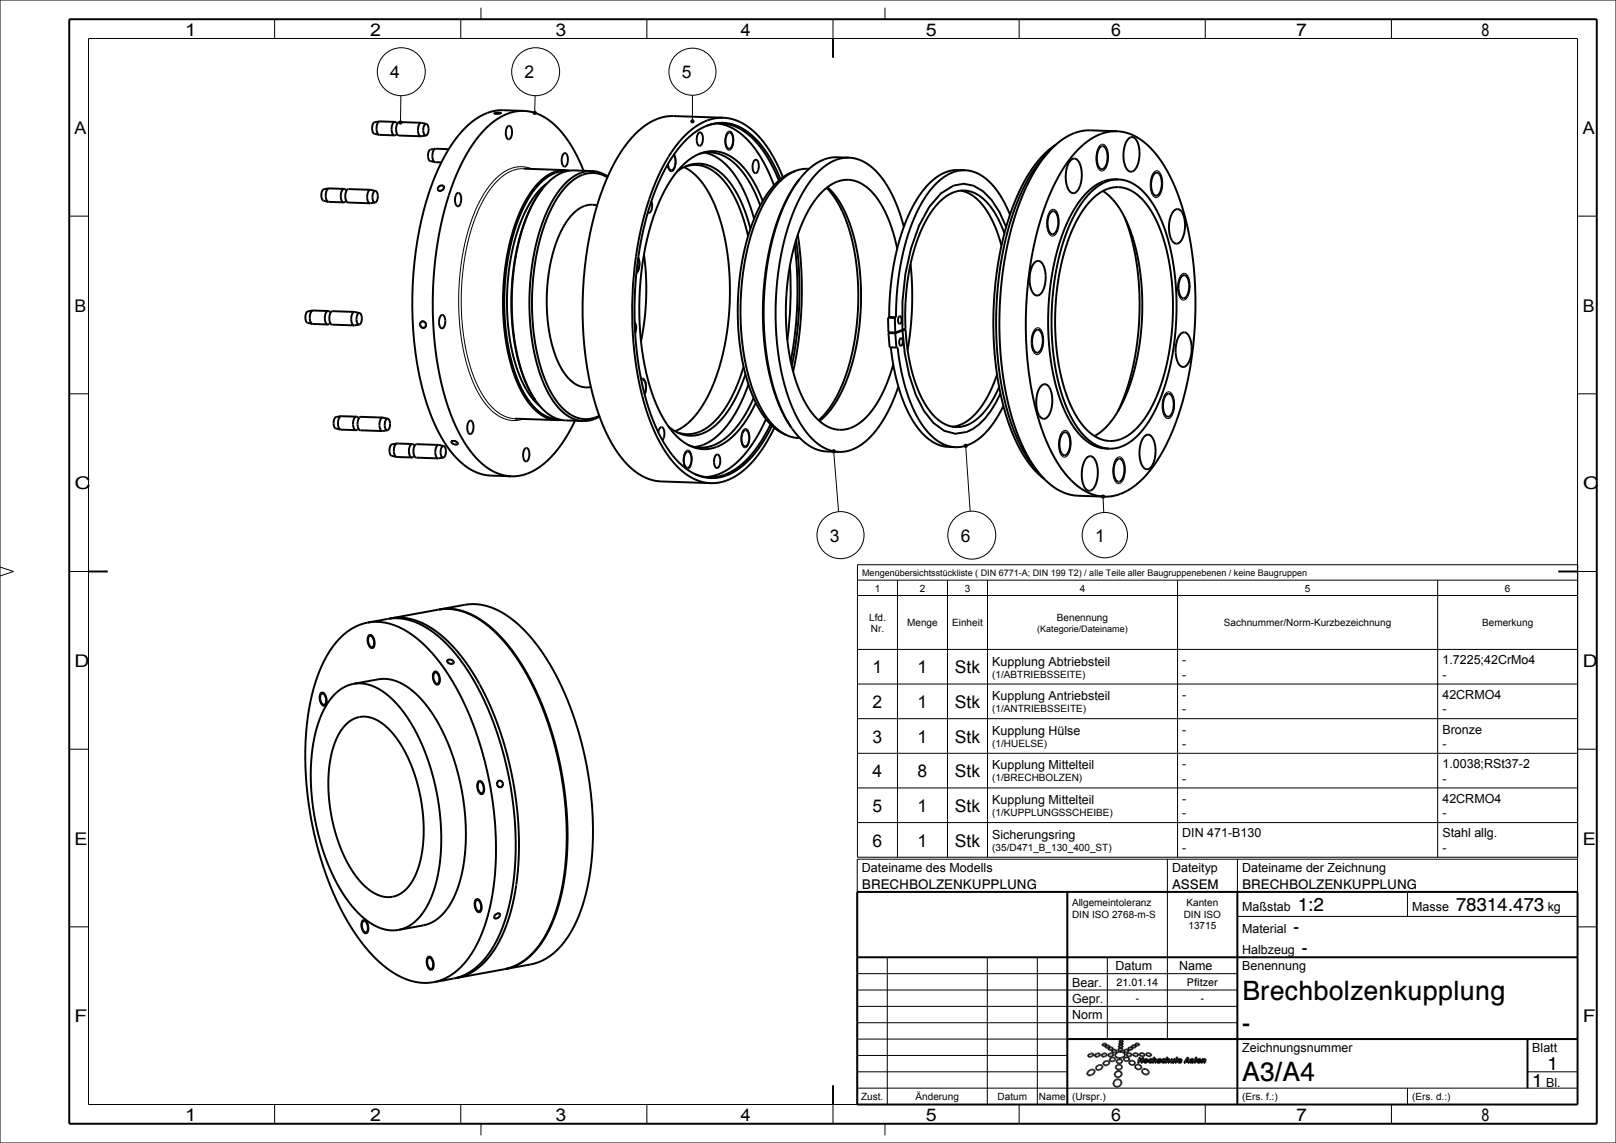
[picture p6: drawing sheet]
<svg xmlns="http://www.w3.org/2000/svg" width="420mm" height="297mm" viewBox="0 0 420 297" stroke-linecap="round" stroke-linejoin="round" font-family="sans-serif">
<defs><g id="words">
<g font-size="6.9">
<text x="322.8" y="259.8">Brechbolzenkupplung</text>
<text x="322.8" y="268.3">-</text>
<text x="322.8" y="281">A3/A4</text>
</g>
<g font-size="4.9">
<text x="337.3" y="236.7">1:2</text>
<text x="378.4" y="236.7">78314.473</text>
<text x="336.2" y="242.5">-</text>
<text x="338.4" y="247.8">-</text>
<text x="402.2" y="278.1">1</text>
<text x="398.2" y="282.4">1</text>
</g>
<g font-size="4.6">
<text x="101.4" y="20.4">4</text>
<text x="136.4" y="20.4">2</text>
<text x="177.2" y="20.4">5</text>
<text x="215.7" y="140.8">3</text>
<text x="249.7" y="140.8">6</text>
<text x="284.7" y="140.8">1</text>
<text x="226.8" y="175">1</text>
<text x="238.5" y="175">1</text>
<text x="226.8" y="184">2</text>
<text x="238.5" y="184">1</text>
<text x="226.8" y="193">3</text>
<text x="238.5" y="193">1</text>
<text x="226.8" y="202">4</text>
<text x="238.5" y="202">8</text>
<text x="226.8" y="211">5</text>
<text x="238.5" y="211">1</text>
<text x="226.8" y="220">6</text>
<text x="238.5" y="220">1</text>
</g>
<g font-size="4.5">
<text x="48.1" y="9.2">1</text>
<text x="96.2" y="9.2">2</text>
<text x="144.4" y="9.2">3</text>
<text x="192.5" y="9.2">4</text>
<text x="240.6" y="9.2">5</text>
<text x="288.8" y="9.2">6</text>
<text x="336.9" y="9.2">7</text>
<text x="385" y="9.2">8</text>
<text x="19.4" y="34.8">A</text>
<text x="411.4" y="34.8">A</text>
<text x="19.4" y="81">B</text>
<text x="411.4" y="81">B</text>
<text x="19.4" y="127.2">C</text>
<text x="411.4" y="127.2">C</text>
<text x="19.4" y="173.3">D</text>
<text x="411.4" y="173.3">D</text>
<text x="248.2" y="175">Stk</text>
<text x="248.2" y="184">Stk</text>
<text x="248.2" y="193">Stk</text>
<text x="248.2" y="202">Stk</text>
<text x="248.2" y="211">Stk</text>
<text x="19.4" y="219.5">E</text>
<text x="248.2" y="220">Stk</text>
<text x="411.4" y="219.5">E</text>
<text x="19.4" y="265.7">F</text>
<text x="411.4" y="265.7">F</text>
<text x="48.1" y="291.2">1</text>
<text x="96.2" y="291.2">2</text>
<text x="144.4" y="291.2">3</text>
<text x="192.5" y="291.2">4</text>
<text x="240.6" y="291.2">5</text>
<text x="288.8" y="291.2">6</text>
<text x="336.9" y="291.2">7</text>
<text x="385" y="291.2">8</text>
</g>
<g font-size="3.5">
<text x="224" y="230.9">BRECHBOLZENKUPPLUNG</text>
<text x="304.6" y="230.9">ASSEM</text>
<text x="322.8" y="230.9">BRECHBOLZENKUPPLUNG</text>
</g>
<g font-size="3.3">
<text x="257.9" y="172.9">Kupplung Abtriebsteil</text>
<text x="257.9" y="181.9">Kupplung Antriebsteil</text>
<text x="257.9" y="190.9">Kupplung Hülse</text>
<text x="257.9" y="199.9">Kupplung Mittelteil</text>
<text x="257.9" y="208.9">Kupplung Mittelteil</text>
<text x="257.9" y="217.9">Sicherungsring</text>
<text x="224" y="226.6">Dateiname des Modells</text>
<text x="304.6" y="226.6">Dateityp</text>
<text x="322.8" y="226.6">Dateiname der Zeichnung</text>
<text x="322.8" y="236.7">Maßstab</text>
<text x="367" y="236.7">Masse</text>
<text x="402.2" y="236.7">kg</text>
<text x="322.8" y="242.5">Material</text>
<text x="322.8" y="247.8">Halbzeug</text>
<text x="278.6" y="256.4">Bear.</text>
<text x="289.9" y="252.1">Datum</text>
<text x="306.4" y="252.1">Name</text>
<text x="322.8" y="252.1">Benennung</text>
<text x="278.6" y="260.6">Gepr.</text>
<text x="278.6" y="264.9">Norm</text>
<text x="322.8" y="273.4">Zeichnungsnummer</text>
<text x="398.2" y="273.4">Blatt</text>
<text x="401.8" y="282.4">Bl.</text>
</g>
<g font-size="3.2">
<text x="307.3" y="172.6">-</text>
<text x="374.9" y="172.6">1.7225;42CrMo4</text>
<text x="307.3" y="176.4">-</text>
<text x="374.9" y="176.4">-</text>
<text x="307.3" y="181.6">-</text>
<text x="307.3" y="185.4">-</text>
<text x="374.9" y="181.6">42CRMO4</text>
<text x="374.9" y="185.4">-</text>
<text x="307.3" y="190.6">-</text>
<text x="374.9" y="190.6">Bronze</text>
<text x="307.3" y="194.4">-</text>
<text x="374.9" y="194.4">-</text>
<text x="307.3" y="199.6">-</text>
<text x="307.3" y="203.4">-</text>
<text x="374.9" y="199.6">1.0038;RSt37-2</text>
<text x="374.9" y="203.4">-</text>
<text x="307.3" y="208.6">-</text>
<text x="374.9" y="208.6">42CRMO4</text>
<text x="307.3" y="212.4">-</text>
<text x="374.9" y="212.4">-</text>
<text x="307.3" y="217.6">DIN 471-B130</text>
<text x="307.3" y="221.4">-</text>
<text x="374.9" y="217.6">Stahl allg.</text>
<text x="374.9" y="221.4">-</text>
</g>
<g font-size="2.8">
<text x="290.2" y="256.1">21.01.14</text>
<text x="308.5" y="256.1">Pfitzer</text>
<text x="295.2" y="260.4">-</text>
<text x="312.1" y="260.4">-</text>
</g>
<g font-size="2.6">
<text x="227.3" y="153.7">1</text>
<text x="239" y="153.7">2</text>
<text x="250.7" y="153.7">3</text>
<text x="280.6" y="153.7">4</text>
<text x="339.1" y="153.7">5</text>
<text x="391.1" y="153.7">6</text>
<text x="225.9" y="161.2">Lfd.</text>
<text x="274.7" y="161.4">Benennung</text>
<text x="226.3" y="164.2">Nr.</text>
<text x="235.8" y="162.7">Menge</text>
<text x="247.5" y="162.7">Einheit</text>
<text x="318.1" y="162.7">Sachnummer/Norm-Kurzbezeichnung</text>
<text x="385.2" y="162.7">Bemerkung</text>
<text x="257.9" y="176.1">(1/ABTRIEBSSEITE)</text>
<text x="257.9" y="185.1">(1/ANTRIEBSSEITE)</text>
<text x="257.9" y="194.1">(1/HUELSE)</text>
<text x="257.9" y="203.1">(1/BRECHBOLZEN)</text>
<text x="257.9" y="212.1">(1/KUPPLUNGSSCHEIBE)</text>
<text x="257.9" y="221.1">(35/D471_B_130_400_ST)</text>
<text x="278.6" y="235.5">Allgemeintoleranz</text>
<text x="278.6" y="238.5">DIN ISO 2768-m-S</text>
<text x="307.7" y="238.5">DIN ISO</text>
<text x="308.4" y="235.5">Kanten</text>
<text x="308.9" y="241.5">13715</text>
<text x="223.8" y="285.9">Zust.</text>
<text x="238" y="285.9">Änderung</text>
<text x="259.3" y="285.9">Datum</text>
<text x="270" y="285.9">Name</text>
<text x="278.6" y="285.9">(Urspr.)</text>
<text x="322.8" y="285.9">(Ers. f.:)</text>
<text x="367" y="285.9">(Ers. d.:)</text>
</g>
<g font-size="2.3">
<text x="224.1" y="149.6">Mengenübersichtsstückliste ( DIN 6771-A; DIN 199 T2) / alle Teile aller Baugruppenebenen / keine Baugruppen</text>
<text x="269.6" y="164.1">(Kategorie/Dateiname)</text>
</g>
</g></defs>
<g fill="none" stroke="#000" stroke-width=".51">
<path d="M18 5h397v287h-397zM216.5 10v5M98.5 35l4 .2M98.7 31.5l-1.3 .3a2.08 2.08 0 0 0-.1 2.9l1.2 .3M98.7 31.5a2.43 2.43 0 0 0-.2 3.5M98.7 31.5l3.9 .2M102.6 31.7l.8 .2M102.6 31.7a2.39 2.39 0 0 0-.3 3.4l.2 .1M103.3 35l-.8 .2M103.3 35l.4 .2 5.7 .2M103.4 31.9a2.97 2.97 0 0 0-.1 3.1M103.4 31.9h.1"/>
<path d="M103.4 31.9l.4-.2 5.7 .2M109.5 31.9a2.39 2.39 0 0 0-.3 3.4l.2 .1M109.5 31.9l1.3 .3M110.7 35.2l-1.3 .2M110.8 32.2a2.08 2.08 0 0 1-.1 3M110.8 32.2a1.56 1.56 0 0 0-.8 2.1l.3 .7 .4 .2M113.2 38.7l-1.3 .2a2.08 2.08 0 0 0-.1 2.9l1.3 .3M113.2 38.7a2.43 2.43 0 0 0-.1 3.4M113.2 38.7l3.4 .1M136.1 28.8a14.2 14.2 0 0 1 10.6 6.4l2.6 4 2.4 5.2M136.1 28.8a14.1 14.1 0 0 0-10.7 5.5 48.5 48.5 0 0 0-9.9 20.5 94.7 94.7 0 0 0 .9 50.8 33 33 0 0 0 9.4 15.3 12 12 0 0 0 7.1 2.9M136.1 28.8l-5.3-.2a13.1 13.1 0 0 0-10 4.7 45.3 45.3 0 0 0-10.2 19.5 94.6 94.6 0 0 0 .6 52.9 33.5 33.5 0 0 0 8.6 14.4 12.4 12.4 0 0 0 7.8 3.5l5.3 .2"/>
<path d="M183.2 39.7a13.5 13.5 0 0 1 8.5 6.9 38.8 38.8 0 0 1 4.3 10.3M186.6 32.1a14.8 14.8 0 0 1 10 7l2.4 4.1 2.2 5M188 30.6a14.5 14.5 0 0 0-11.3 6.1 52.3 52.3 0 0 0-10 22.2 93.3 93.3 0 0 0 1.8 49.3 31.4 31.4 0 0 0 9.4 14.7l3.1 1.8 1.9 .6 1.8 .2M188 30.6a14.2 14.2 0 0 1 10.5 6.4l2.6 4 2.4 5.1M188 30.6l-12.9-.4a13.1 13.1 0 0 0-10 4.7 45.3 45.3 0 0 0-10.2 19.4 94.6 94.6 0 0 0 .5 52.9 33.5 33.5 0 0 0 8.6 14.4 12.4 12.4 0 0 0 7.8 3.5l12.9 .4M290.3 34.1a14.4 14.4 0 0 1 10.5 6.3 49.1 49.1 0 0 1 8.3 20.6 94.8 94.8 0 0 1-4.4 51.2 33.8 33.8 0 0 1-9.5 13.9 12.2 12.2 0 0 1-8.2 2.9M290.3 34.1a13.1 13.1 0 0 0-10.1 4.7 45.3 45.3 0 0 0-10.1 19.5 94.6 94.6 0 0 0 .5 52.8 33.5 33.5 0 0 0 8.6 14.5 12.4 12.4 0 0 0 7.8 3.4M290.3 34.1l-6.9-.2a14.1 14.1 0 0 0-10.9 5.6 48.1 48.1 0 0 0-9.7 20 95.3 95.3 0 0 0 .7 50.5 33.9 33.9 0 0 0 9.4 15.9 12.1 12.1 0 0 0 7.3 2.9l6.8 .2M85.3 52.4l4 .2M85.4 49l-1.2 .2a2.08 2.08 0 0 0-.1 3l1.2 .2M85.4 49a2.43 2.43 0 0 0-.1 3.4M85.4 49l4 .1"/>
<path d="M89.4 49.1l.8 .2M89.4 49.1a2.39 2.39 0 0 0-.3 3.4l.2 .1M90.1 52.4l-.8 .2M90.1 52.4l.4 .2 5.7 .2M90.2 49.3a2.97 2.97 0 0 0-.1 3.1M90.2 49.3h.1M90.2 49.3l.4-.2 5.7 .2M96.3 49.3a2.39 2.39 0 0 0-.3 3.5h.2M96.3 49.3l1.3 .3M97.5 52.6l-1.3 .2M97.6 49.6a2.08 2.08 0 0 1-.1 3M97.6 49.6a1.56 1.56 0 0 0-.8 2.1l.3 .7 .4 .2"/>
<path d="M113.1 42.1l1.6 .1M136.1 43.8l10.8 .4M142.3 47.5a23.9 23.9 0 0 0-7.7 12.4 60.7 60.7 0 0 0 0 36.7 20.9 20.9 0 0 0 5.7 8.9M149.2 44.3l4.6 .1M155.2 53.4l-1-.2a7 7 0 0 0-6.2 3.4 34.7 34.7 0 0 0-5.8 19.2 37.5 37.5 0 0 0 4 20.5 7.6 7.6 0 0 0 6.5 4.4l.9-.1M177.8 43.4a16.1 16.1 0 0 1 7.2 8.1 60.4 60.4 0 0 1 4.4 30.6 52.2 52.2 0 0 1-7.4 24.2 14.5 14.5 0 0 1-6.6 5.7M209.9 43.9h.4M217.5 40.9l3.1 .1M220.6 41a12 12 0 0 1 9.1 5.9 37.8 37.8 0 0 1 5.2 12M220.6 41a10.5 10.5 0 0 0-8 3.8 39.8 39.8 0 0 0-9 18.8 76.3 76.3 0 0 0 1.2 39.4 25 25 0 0 0 7.7 12.3 9.6 9.6 0 0 0 5.5 2.1M249.8 49.5a11.2 11.2 0 0 1 7.2 6.2 33 33 0 0 1 3.3 8.2M250.8 44.2h-1.8a11.3 11.3 0 0 0-8.9 5 46.2 46.2 0 0 0-8.2 21.6 76.7 76.7 0 0 0-.8 11.6"/>
<path d="M250.8 44.2a11.3 11.3 0 0 1 8.5 5.7l1.7 2.6 1.5 3.3M250.8 44.2a11.3 11.3 0 0 0-8.9 5.1 46.2 46.2 0 0 0-8.2 21.6 76.7 76.7 0 0 0-.8 11.5M261.5 59l-1.7-3.9-2.1-3.1-2.3-2.3-2.4-1.5-2.8-.4a8.4 8.4 0 0 0-4.9 2l-.8 .5-3 3.5-2.6 4.8-2.1 5.9-1.5 6.7-.8 7.7a62.6 62.6 0 0 0 .6 12.5l1.2 6.1 1.7 5.1 2.1 4.1 2.5 3.2 2.8 2 2.9 .8 3-.5 1.6-.8 1.5-1.1 1.6-1.5 1.4-1.8 2.6-4.7M283.8 51.8a8.4 8.4 0 0 1 9.7-2.5 16 16 0 0 1 7.2 8.3 58.4 58.4 0 0 1 3.9 27.8 48.7 48.7 0 0 1-7.3 23.6 11.3 11.3 0 0 1-8 5.6 9.2 9.2 0 0 1-8.2-4.4 37.2 37.2 0 0 1-6.3-17.8 64.6 64.6 0 0 1 4.2-33.3 24.3 24.3 0 0 1 4.8-7.3zM286.6 49.6a20.2 20.2 0 0 1 7.2 10.5 64.4 64.4 0 0 1-1.4 43.3 20.2 20.2 0 0 1-7.9 9.9M290.7 46.6a10.1 10.1 0 0 0-8.9 4.2 39.7 39.7 0 0 0-8 18.4 68.4 68.4 0 0 0 2.1 35.6 20.3 20.3 0 0 0 7.3 10.4 8.7 8.7 0 0 0 5.1 1.4M290.7 46.6a11.1 11.1 0 0 1 8.4 5.5 45.4 45.4 0 0 1 6.5 22.4 65.6 65.6 0 0 1-5.4 32.1 18.5 18.5 0 0 1-8.1 9.2l-1.9 .6-1.9 .2M290.7 46.6a10.1 10.1 0 0 0-8 4.2 39.7 39.7 0 0 0-8 18.4 68.4 68.4 0 0 0 2.1 35.6 20.3 20.3 0 0 0 7.3 10.4 8.4 8.4 0 0 0 4.2 1.4M292.2 56.4a69.4 69.4 0 0 1 2.2 39.1 51.8 51.8 0 0 1-3.9 11.5M205.3 69.1l.1 9.6-.8 9.6M207.4 61a99.6 99.6 0 0 1-1.3 35.5M233.2 64.6a29.7 29.7 0 0 0-7-15.2 8 8 0 0 0-11.9-.1 27.4 27.4 0 0 0-7.3 12.9 64 64 0 0 0 .5 38.5 18.2 18.2 0 0 0 7.4 10 8.3 8.3 0 0 0 10.2-2.2 31.4 31.4 0 0 0 7.1-13.8"/>
<path d="M236.7 68.7a81.2 81.2 0 0 1-.8 22.2M261 60.6a18 18 0 0 0-7.4-10.3 7.6 7.6 0 0 0-9.2 1.9 30.5 30.5 0 0 0-7.4 14.8 64.1 64.1 0 0 0-1.7 18.4l-2.6 1M81.2 84.2l4 .1M81.3 80.7l-1.3 .2a2.08 2.08 0 0 0-.1 3l1.3 .3M81.3 80.7a2.43 2.43 0 0 0-.1 3.5M81.3 80.7l4 .1M85.3 80.8l.7 .3M85.3 80.8a2.39 2.39 0 0 0-.3 3.4l.2 .1M85.5 84.1l-.3 .2M85.5 84.1h.1M85.6 84.1h.4M86 84.1l.3 .3 5.7 .1"/>
<path d="M86.1 81a2.97 2.97 0 0 0-.1 3.1M86.1 81h.1M86.1 81l.4-.1 5.7 .2M92.2 81.1a2.39 2.39 0 0 0-.4 3.4h.2M92.2 81.1l1.3 .3M93.4 84.3l-1.4 .2M93.5 81.4a2.08 2.08 0 0 1-.1 2.9M93.5 81.4a1.56 1.56 0 0 0-.8 2.1l.2 .6 .5 .2M194.5 99.9a29 29 0 0 1-9.4 14.4l-2.3 1.3-2.2 .6M230.8 82.6l.1 3.7 1.8 .1M230.8 82.6h1.8M230.9 86.5l.3 3.7 1.8 .1"/>
<path d="M230.9 86.5l1.8 .1M231.1 82.4h1.8M231.1 82.4l-.3 .2M231.4 86.4l-.5 .1M231.5 90.3a43.1 43.1 0 0 0 7.2 21.1 10.7 10.7 0 0 0 7.9 4.7l1.7 .1M232.6 82.6l.1 3.8M232.7 86.6l.3 3.7M232.9 82.4l-.3 .2M233 90.3h.3a43.1 43.1 0 0 0 7.1 21.1 10.7 10.7 0 0 0 7.9 4.8M234.9 85.6h.5M235.4 85.6a41.2 41.2 0 0 0 5.8 20.6 9.2 9.2 0 0 0 7.9 4.8 10.7 10.7 0 0 0 7.8-5.4l1.6-2.6 1.2-2.4M235.4 85.6l-2.7 1"/>
<path d="M259.1 97.3a23.2 23.2 0 0 1-7.9 12.2l-1.7 .9-2 .5M88.5 111.6l4 .2M88.6 108.1l-1.2 .3a2.08 2.08 0 0 0-.1 2.9l1.2 .3M88.6 108.1a2.43 2.43 0 0 0-.1 3.5M88.6 108.1l4 .2M92.6 108.3l.8 .2M92.6 108.3a2.39 2.39 0 0 0-.3 3.4l.2 .1M92.9 111.6l-.4 .2M92.9 111.6h.4M93.3 111.6l.4 .2 5.7 .2M93.4 108.5a2.97 2.97 0 0 0-.1 3.1M93.4 108.5h.1"/>
<path d="M93.4 108.5l.4-.2 5.7 .2M99.5 108.5a2.39 2.39 0 0 0-.3 3.4l.2 .1M99.5 108.5l1.3 .3M100.7 111.8l-1.3 .2M100.8 108.8a2.08 2.08 0 0 1-.1 3M100.8 108.8a1.56 1.56 0 0 0-.8 2.1l.3 .7 .4 .2M103 118.7l4 .2M103.2 115.2l-1.3 .3a2.08 2.08 0 0 0-.1 2.9l1.2 .3M103.2 115.2a2.43 2.43 0 0 0-.2 3.5M103.2 115.2l3.9 .2M107.1 115.4l.8 .2M107.1 115.4a2.39 2.39 0 0 0-.3 3.4l.2 .1"/>
<path d="M107.8 118.7l-.8 .2M107.8 118.7l.4 .2 5.7 .2M107.9 115.6a2.97 2.97 0 0 0-.1 3.1M107.9 115.6h.1M107.9 115.6l.4-.2 5.7 .2M114 115.6a2.39 2.39 0 0 0-.3 3.4l.2 .1M114 115.6l1.3 .3M115.2 118.9l-1.3 .2M115.3 115.9a2.08 2.08 0 0 1-.1 3M115.3 115.9a1.56 1.56 0 0 0-.7 2.1l.2 .7 .4 .2M133.8 108.8l10.9 .4M147 109.2l4.6 .2"/>
<path d="M149.4 109.3a28.5 28.5 0 0 1-10.2 12.8 11.5 11.5 0 0 1-6.3 1.7M199.1 108.9a28.8 28.8 0 0 1-10.4 13.4 11.5 11.5 0 0 1-5.2 1.7M201.2 111.2a27.6 27.6 0 0 1-10.6 12.9 11.4 11.4 0 0 1-5.9 1.4M207.5 113.8h.4M214.9 117.3l3.1 .1M233.5 100.4a30.4 30.4 0 0 1-9.2 14.8 9.8 9.8 0 0 1-6.3 2.2M260.8 105.5a19.4 19.4 0 0 1-9.1 10.1l-1.7 .5-1.7 .1M23 148.5h5M114.1 158.4l6.7-1.2a16.2 16.2 0 0 1 13.1 4.3 49 49 0 0 1 12.9 18.8 89.5 89.5 0 0 1 6.3 47.8 35.9 35.9 0 0 1-7.2 17.6 14.1 14.1 0 0 1-8 4.9l-6.7 1.2M114.1 158.4h.1M114.2 158.4a16.2 16.2 0 0 1 13.3 4.5 54 54 0 0 1 14.3 22.4 87 87 0 0 1 4.2 46.7 30.8 30.8 0 0 1-8.4 16.6 13.1 13.1 0 0 1-6.3 3.2M405 148.5h5"/>
<path d="M91.9 177.7a11.7 11.7 0 0 0-7.9 7 43.6 43.6 0 0 0-2.8 23.4 54.5 54.5 0 0 0 10.2 27.2 15.1 15.1 0 0 0 10.6 6.5l1.6-.2M91.9 177.7l6.4-1.2a11.6 11.6 0 0 1 9.8 3.8 43.5 43.5 0 0 1 11 20.9 54.6 54.6 0 0 1 .1 29 15.1 15.1 0 0 1-7.7 9.8l-7.9 1.6M91.9 177.7a11.6 11.6 0 0 1 9.8 3.8 43.5 43.5 0 0 1 11 20.8 54.6 54.6 0 0 1 .1 29.1 15.1 15.1 0 0 1-7.7 9.8l-1.5 .4M95.6 161.8a16.3 16.3 0 0 0-10.7 8.7 49.2 49.2 0 0 0-5.5 22.2 89.4 89.4 0 0 0 11.1 46.9 35.8 35.8 0 0 0 12.9 13.9 14.4 14.4 0 0 0 11.1 1.4M95.6 161.8a16.2 16.2 0 0 1 13.1 4.4 49 49 0 0 1 12.9 18.7 89.5 89.5 0 0 1 6.3 47.8 35.9 35.9 0 0 1-7.2 17.6 14.1 14.1 0 0 1-8 4.9M96.1 165.2a1.99 1.99 0 0 0 .5 3M96.1 165.2a1.84 1.84 0 0 1 .9 2.8l-.4 .2M96.5 165.1l-.4 .1M96.6 168.2h.5M97.4 161.4l-1.8 .4M98.9 161.2a15.5 15.5 0 0 1 13.8 3.1 44.9 44.9 0 0 1 13 17.5 89.5 89.5 0 0 1 7.4 50 35.9 35.9 0 0 1-7.3 17.5 14.3 14.3 0 0 1-9.7 5.3M101.1 160.8l12.9-2.4a16.2 16.2 0 0 1 13.1 4.4 49 49 0 0 1 12.9 18.7 89.5 89.5 0 0 1 6.3 47.9 35.9 35.9 0 0 1-7.2 17.5 14.1 14.1 0 0 1-8 5l-12.5 2.2"/>
<path d="M101.6 160.7a16.1 16.1 0 0 1 13.1 4.4 52.9 52.9 0 0 1 14.2 21.8 87.2 87.2 0 0 1 4.6 46.9 31.8 31.8 0 0 1-8.1 16.7l-3 2.3-1.8 .8-1.9 .5M113.1 174.7a1.99 1.99 0 0 0 .5 3M113.1 174.7a1.84 1.84 0 0 1 .9 2.8l-.4 .2M113.5 174.6l-.4 .1M113.6 177.7h.5M83.6 180.2a1.99 1.99 0 0 0 .6 2.9M83.6 180.2a1.84 1.84 0 0 1 .9 2.8l-.3 .1M84.1 180l-.5 .2M84.2 183.1l.4 .1M93.4 186.3a9.4 9.4 0 0 0-6.4 6.7 39.7 39.7 0 0 0 .3 23.9 27.9 27.9 0 0 0 8.7 14.4l.1 .1a7.6 7.6 0 0 0 5.9 1.6M93.5 186.3a9.4 9.4 0 0 1 8.3 3.9 39.7 39.7 0 0 1 8.2 22.5 27.9 27.9 0 0 1-3 16.5l-.1 .2a7.7 7.7 0 0 1-4.9 3.6M93.5 186.3h-.1"/>
<path d="M124.6 203.2a1.99 1.99 0 0 0 .5 2.9M124.6 203.2a1.84 1.84 0 0 1 .9 2.7l-.4 .2M125 203l-.4 .2M125.1 206.1h.5M94.5 239.3a1.99 1.99 0 0 0 .5 3M94.5 239.3a1.84 1.84 0 0 1 .9 2.8l-.4 .2M94.9 239.2l-.4 .1M102 233h.1M123.9 233.9a1.99 1.99 0 0 0 .6 2.9M123.9 233.9a1.84 1.84 0 0 1 .9 2.7l-.3 .2M124.3 233.7l-.4 .2M124.5 236.8h.4"/>
<path d="M222.8 231.8h187.2v55.2h-187.2zM277.4 231.8v55.2M321.6 231.8v55.2M95 242.3h.5M111.5 248.8a1.99 1.99 0 0 0 .5 3M111.5 248.8a1.84 1.84 0 0 1 .8 2.8l-.3 .2M111.9 248.7l-.4 .1M112 251.8h.4M118.6 254.1l-.4 .1M222.8 248.8h187.2M277.4 270h132.6M282.6 279v.1"/>
<path d="M282.6 278.9h.1M282.6 279.1h.1M282.6 279.1l.3 .3 .9-.1M282.6 278.8v.3M282.6 278.8v.1M282.6 278.8h.1M282.7 278.7h-.1M282.7 278.7l-.1 .1M282.7 278.7h.1M282.7 278.6l-.1 .1M282.7 278.6h.1M282.8 274.4h.1"/>
<path d="M282.8 274.3h.1M282.8 278.5l-.1 .1M282.8 274.2v.1M282.8 279.3l.1 .1M282.9 278.4l-.1 .1M282.9 278.4h-.1M282.9 278.3l-.1 .1M282.9 278.3v.1M282.9 274.6h.1M283 279.4h.1M283 274l-.2 .5 .8 .1M283 278.3h-.1"/>
<path d="M283 274h.1M283 274.6h.1M283 278.2l-.3 .4M283 274h-.1M283 278.2h.1M283.1 278.2l-.2 .1M283.1 278.2h.1M283.1 273.9l-.1 .1M283.1 274.6h.1M283.1 278.2l-.1 .1M283.1 273.9h.1M283.2 273.9l-.2 .1"/>
<path d="M283.2 278.1l-.1 .1M283.2 273.9h-.1M283.2 273.9h.1M283.2 278.1h.1M283.3 278.1l-.2 .1M283.3 273.9h.1M283.3 273.8l-.1 .1M283.3 274.6h.1M283.3 279.4h.1M283.3 278.1h.1M283.3 278.1h-.1M283.4 273.8h-.1"/>
<path d="M283.4 278l-.1 .1M283.4 279.4h.1M283.4 273.8h.1M283.4 274.6h.1M283.4 278h.1M283.4 278v.1M283.5 278h.1M283.5 279.4h-.1M283.5 274.6h.1M283.5 278l-.2 .1M283.5 273.8h.1M283.5 279.4h.1"/>
<path d="M283.5 273.8l-.2 .1M283.5 273.8h.5M283.6 278h-.1M283.6 273.8h.1M283.6 278h.1M283.6 274.5h.1M283.6 279.3h.1M283.7 274.5l-.2 .1M283.7 273.7v.1M283.7 273.8h-.1M283.7 274.5h.1M283.7 279.3h.1"/>
<path d="M283.7 277.9v.1M283.7 277.9l-.1 .1M283.8 277.9l-.3 .1M283.8 279.3h-.2M283.8 274.5l-.3 .1M283.8 277.9h.3M283.8 277.9h.1M283.8 274.5h.1M283.8 274.5h-.1M283.8 279.3h-.1M283.8 279.2v.1M283.8 274.4v.1"/>
<path d="M283.9 277.9h.1M283.9 274.4l-.1 .1M283.9 273.7v.1M283.9 274.4l-.2 .1M283.9 274.4h.1M283.9 279.2l-.1 .1M283.9 273.8h.1M284 274.4h-.1M284 279.2h-.1M284 273.8h.1M284 273.8l.2 .1-.1 .3M284 274.3h.1"/>
<path d="M284 277.9h.1M284 274.3l-.1 .1M284 279.1l-.3 .2M284 273.8l.2 .1M284 279.1l-.1 .1M284 279.1h.1M284.1 273.8h.1M284.1 279.1l-.1 .1M284.1 279.1h.1M284.1 277.9h.1M284.1 277.9l.2 .1M284.1 279.1h-.1"/>
<path d="M284.1 274.2l-.1 .1M284.1 274.2l-.1 .2M284.1 277.9l.1 .1M284.1 279v.1M284.1 274.2h.1M284.2 279h.1M284.2 274.2l-.1 .1M284.2 279l-.1 .1M284.2 274.2l-.4 .2M284.2 274.1v.1M284.2 278h.1M284.2 274.1h.1"/>
<path d="M284.2 273.9h.1M284.3 278h.1M284.3 278.9h.1M284.3 278l.2 .2M284.3 278.9l-.1 .1M284.3 278l.1 .1M284.3 278.8v.1M284.4 278.8l-.1 .1M284.4 278.1l.1 .1M284.4 278.8h.1M284.4 278.8h-.1M284.4 278.1h.1"/>
<path d="M284.4 278.7v.1M284.4 278.7l-.4 .5M284.4 278.7h.1M284.5 278.2h.1M284.5 278.6h.1M284.5 278.2l-.1 .5M284.5 278.2v.1M284.5 278.3h.1M284.5 278.5h.1M284.5 274.3h.1M284.6 274.2h-.1M284.7 274.5h.1"/>
<path d="M284.8 273.9h.1M284.8 277.6h.1M284.8 274.6h.1M284.8 277.5h.1M284.8 277.7h.1M284.8 277.4v.1M284.9 277.7h.1M284.9 273.9l-.3 .5 .7 .2M284.9 277.4h.1M284.9 277.7l.7 .3M284.9 277.4l-.1 .1M284.9 277.7v.1"/>
<path d="M284.9 273.9h-.1M284.9 277.3v.5M284.9 277.3h.1M284.9 273.8v.1M284.9 277.2v.1M284.9 277.2h.1M285 273.8l-.2 .1M285 277.2l-.1 .1M285 273.8l-.1 .1M285 277.2h.1M285 273.8h.1M285 277.1l-.1 .1"/>
<path d="M285 277.1h.1M285.1 277.1h-.1M285.1 273.8h-.1M285.1 277.9v.1M285.1 277l-.1 .1M285.1 273.8h.1M285.1 274.6h.1M285.2 278h.1M285.2 273.8h.1M285.2 274.6h.1M285.2 277h.1M285.2 277l-.1 .1"/>
<path d="M285.3 274.5v.1M285.3 273.7l-.1 .1M285.3 276.9l-.1 .1M285.3 276.9l-.4 .4M285.3 273.7h.1M285.3 274.5h.1M285.3 276.9h.1M285.4 274.5h.1M285.4 276.9h-.1M285.4 274.5h-.1M285.4 276.8l-.1 .1M285.5 276.8h-.1"/>
<path d="M285.5 274.5h-.1M285.5 274.5h-.2M285.5 274.5h.1M285.5 276.8h.1M285.6 278h.1M285.6 276.8h-.1M285.6 274.4l-.1 .1M285.6 273.7h.1M285.6 274.4h.1M285.6 276.8h.1M285.7 274.4l-.2 .1M285.7 274.4h.1"/>
<path d="M285.7 273.7v.1M285.7 278h-.1M285.7 276.7v.1M285.7 278h.1M285.7 273.8h-.6M285.7 273.8h.1M285.7 273.8l.2 .2M285.7 273.8h.2M285.7 274.3v.1M285.8 273.8l.1 .1M285.8 276.7h.1M285.8 273.8h.1"/>
<path d="M285.8 278h-.1M285.8 274.3l-.1 .1M285.8 274.3h-.1M285.8 274.3h.1M285.8 277.9h.1M285.8 277.9l-.2 .1M285.8 274.2v.1M285.9 273.8v.1M285.9 273.9h.1M285.9 274.2h.1M285.9 274.2l-.1 .1M285.9 273.9v.1"/>
<path d="M285.9 277.9h.1M285.9 274.1h.1M285.9 274.1v.1M285.9 274.1l-.3 .3M285.9 273.9v.2M286 277.9h-.1M286 277.8v.1M286 277.8l-.2 .2M286.1 277.8l-.2 .1M286.1 276.7h.1M286.1 277.8h.1M286.2 277.8h-.1"/>
<path d="M286.2 277.8l-.2 .1M286.2 276.7v.1M286.2 276.8h.1M286.2 277.7l-.1 .1M286.2 277.7h.1M286.2 276.8h-.6M286.2 276.8h.2M286.3 276.8h.1M286.3 276.8l.2 .2M286.3 274.3h.1M286.3 274.2h.1M286.3 274.4h.1"/>
<path d="M286.4 277.6h-.1M286.4 277.6l-.2 .1M286.4 277.6h.1M286.4 276.8h.1M286.4 274l-.1 .1M286.4 276.8v.1M286.4 274.4v.1M286.4 277.5v.1M286.4 276.9l.1 .1M286.4 277.5h.1M286.5 277.5h.1M286.5 277.4l-.1 .1"/>
<path d="M286.5 276.9v.1M286.5 271.5v.1M286.5 273.9h.1M286.5 271.4v.1M286.5 277.4l-.5 .4M286.5 277v.4M286.5 277h.1M286.5 277.4h.1M286.5 274.5h.1M286.5 277.3h.1M286.5 277.1h.1M286.6 277.2h-.1"/>
<path d="M286.6 273.9l-.3 .2a.44 .44 0 0 0 .6 .5M286.6 273.9h.1M286.6 271.6v.1M286.6 274.5h.1M286.6 273.8v.1M286.6 273.8l-.1 .1M286.6 271.3v.1M286.6 271.7h.1M286.7 271.3l-.2 .3 .6 .1M286.7 273.8h-.1M286.7 273.8l-.1 .1M286.7 271.3h.1"/>
<path d="M286.7 273.8h.1M286.7 271.2v.1M286.7 276.4h.1M286.7 276.3h.1M286.8 276.5v.1M286.8 271.2l-.2 .1M286.8 271.2l-.1 .1M286.8 273.8h.7M286.8 271.7h.1M286.8 276.2h.1M286.8 273.8l-.2 .1M286.8 273.8h.1"/>
<path d="M286.8 271.2h.1M286.8 276.1v.1M286.9 271.2h-.1M286.9 273.7l-.1 .1M286.9 271.2h.1M286.9 274.5v.1M287 273.7h-.1M287 271.2h.1M287 276.7h.1M287 274.5h.1M287 271.7h.1M287 273.7h.1"/>
<path d="M287 271.2h-.2M287 271.2h.3M287.1 274.5h-.1M287.1 271.7h.1M287.1 275.9h-.1M287.1 276.8h.1M287.1 274.5h.1M287.1 271.2h.1M287.2 275.8l-.4 .7 .3 .3h.6M287.2 274.5h-.1M287.2 276.8h.1M287.2 274.5h-.3"/>
<path d="M287.2 271.2h.1M287.2 275.8h.1M287.2 271.7h.1M287.2 271.7h-.1M287.2 272l.1 .1M287.2 272h.1M287.3 276.8h.1M287.3 273.7h.1M287.3 275.8h-.2M287.3 271.6l-.1 .1M287.3 274.5h-.1M287.3 271.9l.9-.2 .2 .3-.5 .2h-.4z"/>
<path d="M287.3 271.9h-.1M287.3 274.4l-.1 .1M287.3 271.2h.1M287.3 271.2h.2M287.3 271.6l-.2 .1M287.3 275.7v.1M287.3 274.4v.1M287.4 271.2h.1M287.4 272.2h.1M287.4 273.7h.1M287.4 275.7l-.1 .1M287.4 271.6h.1"/>
<path d="M287.4 274.4h-.1M287.4 271.6h-.1M287.4 274.4l-.1 .1M287.4 271.8h.1M287.4 275.7h.1M287.4 274.4h.1M287.4 273.7l.1 .1M287.4 273.8l.2 .1M287.4 275.7h.6M287.4 273.8h.1M287.5 276.8h.1M287.5 274.3h.1"/>
<path d="M287.5 271.5l-.1 .1M287.5 274.3l-.1 .1M287.5 275.7h-.1M287.5 275.7l-.3 .1M287.5 273.8l.1 .1M287.5 271.2v.1M287.5 273.8h.1M287.5 272.2h.1M287.5 275.7h.1M287.5 271.2l.1 .1M287.5 271.5h.1M287.5 271.7h.1"/>
<path d="M287.5 271.3h.1M287.6 271.3v.2M287.6 271.3h.1M287.6 275.7h.1M287.6 271.5l-.1 .1M287.6 271.4h.1M287.6 274.2l-.2 .2M287.6 273.8v.1M287.6 271.4l-.1 .1M287.6 271.4v.1M287.6 276.8h.1M287.6 274.2v.1"/>
<path d="M287.6 273.9v.3M287.6 273.9l.1 .1M287.6 274.2h.1M287.6 273.9h.1M287.6 272.2h.1M287.6 274.1v.1M287.7 274.1l-.4 .3M287.7 274.1l-.1 .1M287.7 274.1h.1M287.7 274h.1M287.7 275.7h.1M287.7 276.8h-.1"/>
<path d="M287.7 271.7h-.1M287.7 271.7h.1M287.7 272.2h.1M287.7 276.7v.1M287.8 271.7h.1M287.8 275.7h.1M287.8 276.7h.1M287.8 272.2h.1M287.8 276.7l-.1 .1M287.9 271.6v.1M287.9 276.7h-.1M287.9 275.7h.1"/>
<path d="M287.9 276.7h.1M287.9 275.7l.2 .1M288 276.6l-.2 .1M288 272.2h.1M288 276.6h.1M288 275.7l.2 .1M288 276.6l-.1 .1M288 274.2v.1M288 271.6v.1M288 275.7h.1M288 274.1v.1M288.1 274.1h-.1"/>
<path d="M288.1 272.2h-.1M288.1 276.6h-.1M288.1 275.8h.1M288.1 272.6v.1M288.1 271.7h.1M288.1 275.8l.2 .1M288.1 274l.8-.3 .4 .2v.3l-.4 .3h-.6l-.2-.1zM288.1 272.2h.1M288.1 272.5h.1M288.1 276.5l-.1 .1M288.1 272.4l.9-.2 .2 .3-.8 .3-.3-.1zM288.2 275.8h.1"/>
<path d="M288.2 276.4l-.1 .1M288.2 272.7l.1 .1M288.2 275.8l.1 .1M288.2 275.9l.1 .2M288.2 276.4v.1M288.2 275.9l.1 .1M288.2 276.4h.1M288.3 273.8l-.1 .1M288.3 276.4l-.3 .2M288.3 276.4l-.2 .1M288.3 276.3v.1M288.3 276.3h.1"/>
<path d="M288.3 272.8h.1M288.3 274.5h.1M288.3 276h.1M288.3 276.2v.1M288.3 276.2h.1M288.3 276.1h.1M288.3 276.1v.1M288.4 271.8v.1M288.4 272.2l-.1 .1M288.4 273.8h-.1M288.4 271.9h.1M288.4 272.8h.1"/>
<path d="M288.4 275.4h.1M288.4 275.4v.1M288.4 275.3h.1M288.4 274.5h.1M288.4 275.5l.4 .2h.6M288.4 275.5h.1M288.5 272.2h-.1M288.5 275.5v.1M288.5 272.8h.1M288.5 275.1v.4M288.5 273.7h.1M288.5 275.1h.1"/>
<path d="M288.5 275.6h.1M288.6 273.7h.1M288.6 274.5h.1M288.6 272.2h-.1M288.6 275l-.1 .1M288.6 272.2h.1M288.6 275h.1M288.7 272.8h.1M288.7 275.7h.1M288.7 272.2h.1M288.7 274.5h.1M288.7 274.9l-.1 .1"/>
<path d="M288.7 273.7h.1M288.8 274.5h.1M288.8 274.9h-.1M288.8 274.9l-.4 .3M288.8 275.7h.1M288.8 274.9h.1M288.8 275.7l.1 .1M288.9 272.2h.1M288.9 273.7h.1M288.9 272.8h.1M288.9 274.8l-.1 .1M288.9 274.8h.7"/>
<path d="M288.9 274.8h.1M289 274.5h-.1M289 274.8l-.2 .1M289 273.2h.1M289 272.8h-.1M289 272.2h.1M289 273.3h.1M289 273.7h.1M289 274.4v.1M289 274.8h.1M289.1 273.7h.1M289.1 272.7h-.1"/>
<path d="M289.1 274.8h.1M289.1 273.4h.1M289.1 272.2l.1 .1M289.1 275.8h.1M289.2 274.8h.1M289.2 273.8h.1M289.2 273.4h.1M289.2 272.9l-.2 .2v.2l.8 .1M289.2 275.7v.1M289.2 274.3v.1M289.2 272.3l.1 .1M289.3 272.5h-.1"/>
<path d="M289.3 272.4h.1M289.3 272.8h-.1M289.3 275.7h.1M289.3 272.8l-.1 .1M289.3 274.2l-.1 .1M289.3 273.9v.1M289.3 273.5h.1M289.3 274.8h.1M289.3 272.8h.1M289.3 274.1v.1M289.3 274.1h.1M289.3 274h.1"/>
<path d="M289.4 272.8h.6M289.4 273.5h.1M289.4 272.8l-.2 .1M289.4 274.8h.1M289.4 275.7h.1M289.4 272.8h-.1M289.5 274.8h.1M289.5 272.8h.1M289.5 275.7h-.2M289.5 275.7h-.1M289.5 274.8l.2 .1M289.6 275.6l-.1 .1"/>
<path d="M289.6 272.8h.1M289.6 274.8h.1M289.6 274.8v.1M289.6 274.8l.1 .1M289.6 273.5h.1M289.6 274.9h.1M289.6 274.9h.2M289.7 275.5l-.1 .1M289.7 273.5h.1M289.7 274.9l.1 .1M289.7 279.3h.1M289.7 274.9h.1"/>
<path d="M289.7 279v.1M289.8 275.5h-.1M289.8 279h-.1M289.8 274.9v.2M289.8 279.4v.1M289.8 273.4l-.1 .1M289.8 275.4h.1M289.8 272.8h.1M289.8 275.4v.1M289.8 275v.1M289.8 278.8v.1M289.8 273.4h.1"/>
<path d="M289.8 275v.4M289.8 275h.1M289.8 279.6h.1M289.8 274.2h.1M289.8 275.3h.1M289.8 275.3v.2M289.8 275.1h.1M289.8 274.3h.1M289.8 275.3l-.3 .3M289.9 274.3h.1M289.9 275.3h.1M289.9 273.4h-.1"/>
<path d="M289.9 275.1h.1M289.9 274l-.1 .1M289.9 275.2h.1M289.9 274h.1M289.9 272.8h.1M289.9 274.4v.1M289.9 273.4h.1M289.9 278.6l.5-.2h.7l.4 .5v.5l-.5 .4h-.9l-.3-.4zM289.9 278.7h.1M290 279.7h.1M290 273.4h.1M290 272.8l.1 .1"/>
<path d="M290 273.4h-.2M290 277.3v.1M290 277.3h.1M290 277.2h.1M290 277.4h.1M290 277.5h.1M290 277.2v.3M290 278.6h.1M290 273.8h.1M290 277.5v.1M290 277.5l.1 .1M290 272.8h.1"/>
<path d="M290 277.1h.1M290 272.8l.2 .3M290 273.3h.1M290.1 277.6l.3 .3h.7M290.1 273.3l-.1 .1M290.1 277.6h.1M290.1 273.7l.6-.3h.9l.6 .2 .2 .5-.6 .7-1.2 .1-.7-.5zM290.1 277l-.1 .1M290.1 277l-.1 .2M290.1 272.9h.1M290.1 274.6v.1M290.1 272.9l.1 .3"/>
<path d="M290.1 277h.1M290.2 279.8h.1M290.2 273.2h.1M290.2 275.9h.1M290.2 275.8h.1M290.2 273.2l-.2 .2M290.2 275.9v.1M290.2 275.7h.1M290.2 273h.1M290.2 273.1l-.3 .3M290.2 276.9l-.1 .1M290.2 273.6h.1"/>
<path d="M290.2 278.5h.1M290.2 273.1v.1M290.2 273.1h.1M290.2 279.8l.1 .1M290.3 275.6h-.1M290.3 276.8l-.1 .1M290.3 274.8h.1M290.3 277.8h.1M290.3 276.8h.1M290.3 279.9h.1M290.3 273.5v.1M290.3 278.4h.1"/>
<path d="M290.4 275.5l.9-.2 .3 .3 .1 .3-.4 .3-.8 .1-.3-.3zM290.4 274.8h.1M290.4 276.8h-.1M290.4 276.8l-.4 .3M290.4 276.7v.1M290.4 276.8h.1M290.4 276.2h.1M290.4 277.9h.1M290.4 278.4h.1M290.5 273.5h-.1M290.5 276.7h-.1M290.5 277.9h.1"/>
<path d="M290.5 274.8v.1M290.5 279.9h.1M290.5 276.7h.1M290.5 275.4h.1M290.5 278.3v.1M290.5 276.7l-.1 .1M290.5 276.3h.1M290.5 276.7h.7M290.6 274.9h.1M290.6 277.9h.1M290.6 276.7h-.1M290.6 276.7h.1"/>
<path d="M290.6 275.3l-.1 .1M290.6 273.4h-.1M290.6 278.3h.1M290.6 279.9h.1M290.6 276.3h.1M290.7 272.6l.7-.2 .3 .1 .1 .3-.9 .3-.2-.2zM290.7 273.4h-.1M290.7 272.6l-.1 .1M290.7 274.9h.1M290.7 276.7h.1M290.7 272.5v.1M290.7 275.3h.1"/>
<path d="M290.8 275.3h.1M290.8 276.7h.1M290.8 273.4h.1M290.8 279.9h-.1M290.8 271.8l-.1 .1M290.8 273h.1M290.8 278.3h.1M290.8 271.3h.1M290.8 271.2h.1M290.8 274.9h.1M290.8 271.8l.6-.2 .4 .4-.7 .2-.4-.2zM290.8 277.9h.1"/>
<path d="M290.9 276.3h.1M290.9 279.8l-.1 .1M290.9 271.1l.7-.1 .3 .2-.9 .2zM290.9 273.3v.1M290.9 275.3h.1M290.9 273v.1M290.9 278.3v.1M290.9 277.9h.1M290.9 279.8h.1M290.9 270.6h.1M290.9 271.7h.1M290.9 272.4v.1"/>
<path d="M290.9 271.4h.1M290.9 273.3h.1M290.9 270.5l.8-.1 .2 .3-.7 .1zM290.9 272.2h.1M291 278.4h.1M291 274.9h.1M291 276.7h.1M291 272.4h.1M291 277.9h.1M291 270.7v.1M291 273.1h.1M291 272.2h.1"/>
<path d="M291 273.3h.1M291 271h.1M291.1 271.7h-.1M291.1 274.9h.1M291.1 277.9h-.1M291.1 279.8h-.1M291.1 270.8h.1M291.1 271.4v.1M291.1 278.4h.1M291.1 271.7h.1M291.1 276.7h.1M291.1 277.9h.1"/>
<path d="M291.1 271h.1M291.1 270.4h.1M291.1 275.3h.1M291.1 276.3h.1M291.2 276.7h.1M291.2 271.5h.1M291.2 276.3h-.1M291.2 277.8h-.1M291.2 271.6l-.1 .1M291.2 276.7l.2 .1M291.2 275.3h.1M291.2 278.5h.1"/>
<path d="M291.2 272.4h.1M291.2 274.9h.1M291.2 270.4h.1M291.2 271h.1M291.2 270.8h.1M291.2 276.2v.1M291.2 272.2h.1M291.2 277.8l-.1 .1M291.2 279.6v.1M291.3 271.5h.1M291.3 273.1h.1M291.3 270.4h.1"/>
<path d="M291.3 272.2h.1M291.3 272.4h.1M291.3 277.8h-.1M291.3 275.3h.1M291.3 276.7v.1M291.3 276.7l.3 .3M291.3 274.9h.1M291.3 270.9v.1M291.3 277.8h.1M291.3 270.8h.1M291.3 276.8h.1M291.3 277.7v.1"/>
<path d="M291.3 277.7l-.1 .1M291.3 276.8l.2 .1M291.4 273.3h.1M291.4 271.5h.1M291.4 276.2h-.1M291.4 279.5h-.1M291.4 275.3v.1M291.4 276.8v.1M291.4 276.8h.1M291.4 278.7h.1M291.4 277.7h.1M291.4 277.7h-.1"/>
<path d="M291.4 270.9v.1M291.4 272.4h.1M291.4 276.8l.1 .1M291.4 273v.1M291.5 276.9v.1M291.5 270.8h.1M291.5 271.6h.1M291.5 272.4h.1M291.5 278.8h.1M291.5 274.9h.1M291.5 279.3h.1M291.5 277.6h.1"/>
<path d="M291.5 272.2h.1M291.5 273h.1M291.5 273.3v.1M291.5 277.6l-.1 .1M291.5 271h.1M291.5 271.5h.1M291.5 279.2v.1M291.5 271.6l.1 .1M291.5 272.4l.1 .1M291.5 276.9l.1 .1M291.5 279.2h.1M291.5 278.9h.1"/>
<path d="M291.5 270.4h.1M291.5 279.1h.1M291.5 279h.1M291.5 273.4h.1M291.5 274.8v.1M291.6 277.5l-.4 .3M291.6 272.2h-.1M291.6 277.5h-.1M291.6 277.5h.1M291.6 271h.1M291.6 277h.1M291.6 271.4l-.1 .1"/>
<path d="M291.6 277.4l-.1 .2M291.6 277v.1M291.6 271.7h.1M291.6 277v.5M291.6 277.1v.1M291.6 270.4h.1M291.6 277.1h.1M291.6 277.4h.1M291.6 275.5v.1M291.6 277.3v.1M291.6 277.3h.1M291.6 277.2h.1"/>
<path d="M291.6 273h.1M291.6 275.9v.1M291.7 271h.1M291.7 273.4h.1M291.7 275.7h.1M291.7 270.4h.1M291.7 275.8h.1M291.7 274.8h.1M291.7 270.8h.1M291.7 271.4h.1M291.7 272.1h-.1M291.8 270.7l-.1 .1"/>
<path d="M291.8 274.8h-.1M291.8 273.4h.1M291.8 272.7h.1M291.8 272.8h.1M291.8 271.9h.1M291.9 274.7h-.1M291.9 270.5v.1M291.9 273.5h.1M292 274.6v.1M292.1 275.3h.1M292.1 275.1v.1M292.1 273.1h.1"/>
<path d="M292.1 273.2h.1M292.1 273h.1M292.2 275l-.1 .1M292.2 272.9l.6-.2 .5 .2v.3l-.7 .3-.4-.3zM292.2 274.9l.4-.2 .6 .1 .3 .3v.3l-.3 .3h-.7l-.4-.4zM292.3 274.4h-.1M292.3 273.8v.1M292.3 274.2v.1M292.3 273.9h.1M292.3 272.8h.1M292.4 274.8l-.1 .1M292.4 274.2h-.1"/>
<path d="M292.4 273.4h.1M292.4 275.6h.1M292.5 272.8h-.1M292.5 274.8h-.1M292.5 275.7h.1M292.5 273.4h.1M292.5 272.8h.1M292.5 274.8h.1M292.6 273.4h.1M292.6 272.7v.1M292.6 275.7h.1M292.6 274.8h.1"/>
<path d="M292.7 275.7h.1M292.7 274.7h.1M292.8 275.7h.1M292.8 274.1h.1M292.8 274h.1M292.9 272.7v.1M292.9 274.7h.1M292.9 273.8l.8-.1 .4 .2v.3l-.5 .3-.5-.1-.3-.2zM292.9 272.8h.1M292.9 273.4h.1M293 272.8h.1M293 273.4h.1"/>
<path d="M293 275.7h-.1M293 274.4h.1M293 274.8h.1M293 275.7h.1M293.1 273.4h-.1M293.1 273.7l-.1 .1M293.1 274.8h.1M293.1 275.7h.1M293.2 274.4v.1M293.2 273.7h-.1M293.2 273.3l-.1 .1M293.2 272.4v.1"/>
<path d="M293.2 272.9h.1M293.2 274.8v.1M293.2 272.5l.1 .1M293.2 274.5h.1M293.2 272.4h.1M293.2 273.7h.1M293.2 275.6h.1M293.3 272.3l.8-.1 .2 .4-.8 .2-.2-.2zM293.3 272.6v.1M293.3 272.9v.1M293.3 273.7h.1M293.3 274.5h.1"/>
<path d="M293.3 273.2h.1M293.3 273.1h.1M293.4 272.7h.1M293.4 272.2h.1M293.5 276.2h.1M293.5 275.1h.1M293.5 276.3h.1M293.5 276h.1M293.5 272.2h.1M293.5 275.1v.1M293.5 275.3v.1M293.5 275.3h.1"/>
<path d="M293.5 275.9v.1M293.5 276.4h.1M293.6 273.7h.1M293.6 272.8h.1M293.6 272.2h-.1M293.6 275.8l1-.1 .3 .2 .1 .5-.5 .3h-.6l-.4-.5zM293.7 274.5h.1M293.7 276.5v.1M293.7 273.7h.1M293.7 272.8h.1M293.7 275.7v.1M293.8 274.4l-.1 .1"/>
<path d="M293.8 273.7h.1M293.8 276.6h.1M293.8 275.7h.1M293.9 274.4h.1M293.9 272.8h.1M293.9 273.8h.1M293.9 276.7h.1M293.9 272.2h.1M294 275.6l-.1 .1M294 273.8v.1M294 272.2h.1M294 275.6h.1"/>
<path d="M294 272.8h.1M294.1 272.2h.1M294.1 276.7h.1M294.1 274h.1M294.1 272.8h.1M294.1 275.6h.1M294.1 274.2h.1M294.1 271.9h.1M294.1 271.8h.1M294.2 271.8l.7-.2 .3 .4-.7 .2-.3-.2zM294.2 272.7h.1M294.2 276.7h.1"/>
<path d="M294.2 275.6h.1M294.3 272v.1M294.3 275.6h.1M294.3 276.7h.1M294.3 271.7h.1M294.3 272.4l.1 .1M294.4 272.6h-.1M294.4 272.5h.1M294.4 272.1h.1M294.4 275.6v.1M294.4 271.6v.1M294.4 276.7h.1"/>
<path d="M294.5 276.7h.1M294.5 274.1h.1M294.5 272.2h.1M294.5 275.7h.1M294.5 274.1v.1M294.5 273.9h.1M294.6 271.6h.1M294.6 273.8l.8-.1 .3 .2 .1 .3-.2 .2h-.7l-.3-.2zM294.6 272.2h.1M294.6 276.7h.1M294.6 275.7l.1 .1M294.7 276.6l-.1 .1"/>
<path d="M294.7 272.2h.1M294.8 271.6h.1M294.8 274.4h.1M294.8 273.7h.1M294.8 272.2h.1M294.9 273.7h-.1M294.9 271.6v.1M294.9 272.2h.1M294.9 274.4h.1M294.9 276h.1M294.9 273.7h.1M295 271.7h.1"/>
<path d="M295 274.4v.1M295 276.3h.1M295 276.1h.1M295 272.2h.1M295 273.6v.1M295 277.2h.1M295 277.3h.1M295.1 277.4h.1M295.1 277h-.1M295.1 271.4h.1M295.1 271.3h.1M295.1 274.5h.1"/>
<path d="M295.1 276.9h.1M295.1 271.7h.1M295.1 271.2h.7l.3 .3-.7 .1-.3-.1zM295.1 276.8l.4-.2 .7 .1 .4 .4v.4l-.5 .4-.6-.1-.5-.5zM295.1 272.1h.1M295.2 271.5v.1M295.2 273.6v.1M295.2 271.2h.1M295.2 271.8l.1 .1M295.2 273.7h.1M295.3 271.9h.1M295.3 272h-.1"/>
<path d="M295.3 276.7l-.1 .1M295.3 271.6h.1M295.3 273.7h.1M295.3 271.1h.1M295.4 277.7h.1M295.4 274.5h.1M295.4 273.7h.1M295.4 271.1h.1M295.4 276.7h.1M295.4 271.6h.1M295.5 274.5h-.1M295.5 273.7v.1"/>
<path d="M295.5 277.8h.1M295.5 271.6v.1M295.5 276.6h.1M295.5 274.4v.1M295.6 271.7h.1M295.6 276.6h.1M295.6 271.1h.1M295.6 277.8h.1M295.7 274.4h-.1M295.7 276.6h.1M295.7 277.8h.1M295.7 271.1h.1"/>
<path d="M295.7 273.8v.1M295.7 276.1v.1M295.7 273.9l.1 .1M295.7 271.7h.1M295.7 277.8v.1M295.8 276.1h.1M295.8 276h.1M295.8 271.1v.1M295.8 276l-.1 .1M295.8 275.9h.1M295.8 275.9l-.1 .2M295.8 275.8h.1"/>
<path d="M295.8 274v.1M295.8 275.8v.1M295.8 274.2h.1M295.8 274.1h.1M295.8 275.7v.1M295.8 275.7h.1M295.9 271.6l-.1 .1M295.9 276.6h.1M295.9 275.6h.1M295.9 275.6l-.1 .3M295.9 275.5h.1M295.9 271.2h.1"/>
<path d="M295.9 275.4h.1M295.9 275.4v.1M295.9 275.3v.3M295.9 275.3h.1M295.9 277.9h.1M295.9 275.2h.1M296 275.2h.1M296 275.1h.1M296 271.6h-.1M296 275v.1M296 274.9l-.1 .5M296 274.9v.1"/>
<path d="M296 274.9h.1M296 276.7h.1M296 274.9l.4-.1-.1 .3M296 274.8v.2M296.1 276.7h.1M296.1 276.1h-.4M296.1 276.1h.1M296.1 276v.1M296.1 271.4h.1M296.1 276h.1M296.1 271.5h.1M296.1 275.9v.3"/>
<path d="M296.1 275.9h.1M296.2 275.8h.1M296.2 274h.1M296.2 273.9h.1M296.2 277.8l-.1 .1M296.2 275.7v.1M296.2 275.7h.1M296.2 275.6l-.1 .3M296.2 275.6h.1M296.2 276.7h.1M296.2 274.1v.1M296.2 275.6h.5"/>
<path d="M296.2 277.8h.1M296.3 275.3h.5M296.3 275.3h.1M296.3 273.8l.8-.1a.37 .37 0 0 1 .4 .3 .37 .37 0 0 1-.3 .4l-.8-.1-.2-.2zM296.3 275.2h.1M296.3 275.1v.2M296.3 275.1h.1M296.3 275v.1M296.3 275h.1M296.4 274.9h.1M296.4 277.8h-.1M296.4 274.3h.1"/>
<path d="M296.4 273.7h.1M296.5 273.7h.1M296.5 274.4h.1M296.5 273.6v.1M296.5 277l.1 .1M296.6 276.1h.3M296.6 276.1h.1M296.6 276v.2M296.6 274.4h.1M296.6 276h.1M296.6 277.2h.1M296.6 275.9h.1"/>
<path d="M296.6 277.5h.1M296.6 275.8v.2M296.6 275.8h.1M296.7 275.8h-.1M296.7 275.7l-.1 .1M296.7 275.7h.1M296.7 275.6h.1M296.7 275.6l-.1 .2M296.7 274.4l.1 .1M296.8 275.3h.1M296.8 275.2v.1M296.8 275.2h.1"/>
<path d="M296.8 275.1h.1M296.8 278.4h.1M296.8 278.2h.1M296.8 278.5h.1M296.8 275v.1M296.8 274.5h.1M296.8 275h.1M296.8 278.5l.1 .1M296.8 278.5l.1 .2M296.9 274.9l-.1 .3M296.9 274.9h.1M296.9 278.6h.1"/>
<path d="M296.9 274.8l-.1 .1M296.9 278.1v.5M296.9 278.6v.1M296.9 278.1h.1M296.9 276.2h.1M296.9 276.1v.1M296.9 278.7l.5 .4 .8 .1M296.9 276.1h.1M296.9 278.7h.1M296.9 276h.1M296.9 273.7h.1M296.9 275.9v.1"/>
<path d="M297 275.9h.1M297 277.9l-.2 .2M297 274.5h.1M297 275.9l-.1 .2M297 277.9l-.1 .1M297 275.8v.1M297 273.7h.1M297 275.8h.1M297 275.7h.1M297 277.9h.1M297 275.6v.1M297 275.6h.1"/>
<path d="M297 275.6v.3M297.1 275.5h-.1M297.1 277.9h.1M297.1 275.4h.1M297.1 277.9h-.1M297.1 275.3v.1M297.1 275.3l-.1 .3M297.1 275.3h.1M297.1 275.2h.1M297.1 275.1v.1M297.1 277.8h.1M297.1 277.8l-.2 .3"/>
<path d="M297.2 275.1h-.1M297.2 274.4l-.1 .1M297.2 275l-.1 .3M297.2 275h.1M297.2 273.7v.1M297.2 277.8h.1M297.2 274.9v.1M297.2 274.9h.1M297.2 274.8v.2M297.2 274.8l-.3 .1M297.2 277.8l-.2 .1M297.2 274.4h.1"/>
<path d="M297.2 275.8h.1M297.2 275.8l.1 .1M297.2 275.7h.1M297.2 275.9h.1M297.3 275.7h.1M297.3 275.9h.1M297.3 275.6h.1M297.3 276h.1M297.3 277.8h-.1M297.3 275.5h.1M297.3 275.5v.5M297.3 275.5v.1"/>
<path d="M297.3 276l.5 .2M297.3 279l.1 .1M297.3 277.8h.1M297.3 275.4h.1M297.3 274.4h.1M297.4 275.4h.1M297.4 277.8h.1M297.4 275.3l-.1 .2M297.4 279.1h.1M297.4 276.1l.1 .1M297.5 274.2l-.1 .1M297.5 274.1h.1"/>
<path d="M297.5 279.1l.1 .1M297.5 276.2h.1M297.5 275.2h.1M297.6 275.2l-.3 .3M297.6 275.7h.1M297.6 275.2l-.2 .2M297.6 275.9h.1M297.6 275.6h.1M297.6 275.5v.4h.3M297.6 275.5v.1M297.6 277.8h.1M297.6 279.2h.1"/>
<path d="M297.6 275.5h.1M297.6 275.9l.1 .1M297.6 275.2h.1M297.7 275.2h.1M297.7 276h.1M297.7 279.2h.1M297.7 277.8h.1M297.8 275.4l-.2 .1M297.8 279.2h.1M297.8 275.4h.1M297.8 277.8h.1M297.8 276h.1"/>
<path d="M297.8 275.1h.1M297.8 276.2h.1M297.8 277.8h-.6M297.8 277.8l.2 .1M297.9 276.2h.1M297.9 275.9h.1M297.9 277.8h.1M297.9 273.9v.1M297.9 279.2h.1M297.9 273.9h.1M297.9 274h.1M297.9 275.4h.1"/>
<path d="M297.9 274.1h.1M297.9 275.9l-.1 .1M297.9 277.8l.2 .1M297.9 273.8h1l.3 .2v.3l-.9 .1-.4-.3zM297.9 273.8h.1M297.9 275.8v.1M298 275.8l-.2 .2M298 277.8l.1 .1M298 275.4v.1M298 277.9h.1M298 275.4h.1M298 275.8l-.1 .1"/>
<path d="M298 275.4l-.4 .1M298 275.7v.1M298 275.1h.1M298 275.7h.1M298 273.7v.1M298 276.1h.1M298 276.1l-.2 .1M298 275.6v.2M298 275.6h.1M298 275.5h.1M298 275.5v.1M298 279.2h.1"/>
<path d="M298 275.1v.1M298.1 276.1h-.1M298.1 275.2h.1M298.1 275.2l.2 .2M298.1 277.9l.4 .5M298.1 277.9h.1M298.1 276.1l-.2 .1M298.1 279.2h-.1M298.1 273.7h.1M298.1 279.2h.1M298.1 277.9l.2 .1M298.1 276v.1"/>
<path d="M298.1 274.3h.1M298.2 278h.1M298.2 275.2h.1M298.2 275.2h-.6M298.2 276h-.1M298.2 275.2l.1 .1M298.2 273.6v.1M298.2 275.9l-.1 .1M298.2 279.1v.1M298.2 278l.3 .2M298.2 275.9v.1M298.3 279.1l-.1 .1"/>
<path d="M298.3 275.9h-.1M298.3 278h.1M298.3 275.9h.1M298.3 274.4h.1M298.3 275.3v.1M298.3 275.3h.1M298.3 275.8h.1M298.3 279.1h.1M298.3 275.8l-.1 .2M298.3 275.7h.1M298.3 273.6h.1M298.3 275.7l-.1 .2"/>
<path d="M298.3 275.4h.1M298.3 275.7v.1M298.3 275.4v.1M298.3 275.4v.3M298.3 275.6h.1M298.4 279.1h-.1M298.4 273.6h.1M298.4 278.2h.1M298.4 278.2l.1 .2M298.4 278.2l.1 .1M298.4 279h.1M298.5 279l-.2 .1"/>
<path d="M298.5 274.4h.1M298.5 275.8h.1M298.5 275.7h.1M298.5 278.3h.1M298.5 275.9h.1M298.5 275.9v.1M298.5 275.6h.1M298.5 278.3v.1M298.5 278.9v.1M298.5 278.4l.1 .1M298.5 278.4h.1M298.5 278.9l-.2 .2"/>
<path d="M298.5 278.4l.1 .2M298.5 278.9h.1M298.6 278.8l-.2 .2M298.6 274.4v.1M298.6 278.5h.1M298.6 278.8h.1M298.6 273.6v.1M298.6 278.6h.1M298.6 278.7l-.1 .2M298.6 278.6v.1M298.6 278.7v.1M298.6 273.7h.1"/>
<path d="M298.6 274.5h.1M298.7 275.3l-.1 .1M298.7 276.1h.1M298.7 273.7h.1M298.7 276.1l.1 .1M298.8 275.2l-.1 .1M298.8 273.7h.1M298.8 275.8h.1M298.8 276.2h.1M298.8 275.6v.1M298.8 274.5h.1M298.8 275.2h.1"/>
<path d="M298.8 275.5v.1M298.9 273.7v.1M298.9 274.4v.1M298.9 275.9h.1M299 274.4h-.1M299 275.4h-.1M299 275.2h-.1M299 275.9v.1M299 275.1v.1M299.1 275.1h.1M299.1 274.4h.1M299.1 275.4h.1"/>
<path d="M299.1 276.2h.1M299.2 275.9h-.1M299.2 275.1h.1M299.2 274.1h.1M299.2 275.4h.1M299.2 276.1v.1M299.2 274.2v.1M299.2 274.2h.1M299.3 275.1v.1M299.3 276h.1M299.3 275.2h.1M299.3 275.9v.1"/>
<path d="M299.4 275.9h-.5l-.1-.4h.6l.1-.3h-.6l-.4 .3 .2 .6h.6v-.2M299.4 275.2h.1M299.4 275.5h.1M299.4 275.4h.1M299.5 275.2h.1M299.5 275.4h.1M299.5 275.3h.1M299.5 276.1h.3M299.5 276v.1M299.5 276h.1M299.5 275.9h.1M299.6 275.9h-.1"/>
<path d="M299.6 275.8l-.1 .3M299.6 275.8h.1M299.6 275.8v.1M299.6 275.7h.1M299.6 275.6h.1M299.6 275.5v.3M299.6 275.5h.1M299.7 275.4l-.1 .1M299.7 275.3h.1M299.7 275.3v.1M299.7 275.3l-.1 .2M299.7 275.2h.1"/>
<path d="M299.7 275.1h.1M299.7 275v.1M299.8 275l-.1 .3M299.8 274.9l-.1 .1M299.8 274.9h.1M299.8 274.8h.1M299.8 276.1v.1M299.8 276.1h.1M299.8 276h.1M299.9 276h-.1M299.9 275.9v.1M299.9 275.9h.1"/>
<path d="M299.9 275.8h.1M299.9 275.8l-.1 .3M299.9 275.7h.1M299.9 275.6v.1M299.9 275.6h.1M300 275.6h-.1M300 275.5l-.1 .3M300 275.5h.1M300 275.2v.1M300 275.2h.1M300.1 275.1h.1M300.1 275.4h-.1"/>
<path d="M300.1 275l-.1 .1M300.1 275h.1M300.1 275.2l-.1 .1M300.1 275v-.2h-.3v.2M300.1 275l-.1 .3M300.1 274.9h.1M300.1 274.8h.1M300.1 275.2h.1M300.1 275.4l-.1 .1M300.1 275.4h.1M300.2 276.1h.3M300.2 276.1h.1"/>
<path d="M300.2 275.2h.1M300.2 276h.1M300.2 275.9v.1M300.2 275.4l.1 .1M300.2 275.4h.1M300.2 275.9h.1M300.2 275.9v.3M300.2 275.8v.1M300.2 275.8h.1M300.3 275.2h.1M300.3 275.7h.1M300.3 275.6v.1"/>
<path d="M300.3 275.6l-.1 .3M300.3 275.4v.2M300.3 275.5h.1M300.3 275.6h.1M300.3 275.1h.1M300.4 275.1l.1 .1M300.5 276.2h.1M300.5 276.1h.1M300.5 276.1v.1M300.5 276h.1M300.5 275.9h.1M300.5 275.9v.1"/>
<path d="M300.5 275.2h.1M300.5 275.9v.2M300.6 275.9h-.1M300.6 275.2v.1M300.6 275.8h.1M300.6 275.2h-.5M300.6 275.2v.4M300.6 275.7v.1M300.6 275.7h.1M300.6 275.6h.1M300.6 275.6l-.1 .3M300.6 275.6v.1"/>
<path d="M300.6 275.3h.1M300.6 275.5h.1M300.8 275.9l-.1 .1M300.8 276.1h.1M300.8 275.5h.1M300.9 275.6h.1M300.9 275.4h.1M300.9 275.9h.1M300.9 276.1v.1M300.9 275.7h.1M301 276.2h.1M301 275.9v.1"/>
<path d="M301.1 275.2h-.1M301.1 275.7v.1M301.1 276h.1M301.2 275.8h.1M301.2 275.4h.1M301.2 275.2h.1M301.2 275.5h.1M301.2 275.1v.1M301.3 275.4h.1M301.3 275.8h.1M301.3 275.9v.1M301.3 276.2h.1"/>
<path d="M301.3 275.1h.1M301.3 275.5l.1 .1M301.4 276.2h.1M301.4 275.9h.1M301.4 275.6h.1M301.4 276.1v.1M301.4 275.4h.1M301.5 275.1h.1M301.5 275.4h.1M301.5 275.6h.1M301.5 275.1v.1M301.6 276.1h-.1"/>
<path d="M301.6 275.4h.1M301.6 275.2h.1M301.6 275.4l.2-.2h-.8l-.1 .4 .5 .3h-.6M301.7 275.7v.1M301.7 275.9v.1M301.7 275.8h.1M301.7 275.9h.1M301.7 275.4h-.5l.4 .3-.1 .4h-.8l.2-.2M301.8 275.2h.1M301.8 275.3l-.1 .1M301.8 275.3h.1M301.8 275.2v.1"/>
<path d="M301.9 275.8h.1M301.9 275.7h.1M301.9 275.9h.1M301.9 275.9v.1M301.9 275.6h.1M302 276.1h.1M302.1 276.1l.1 .1M302.2 275.8h.1M302.2 276.2h.1M302.2 275.6v.1M302.2 275.2h.1M302.3 275.5h-.1"/>
<path d="M302.3 275.9h.1M302.4 275.2h-.1M302.4 275.4l-.1 .1M302.4 275.9v.1M302.4 275.1v.1M302.5 275.1h.1M302.5 275.4h.1M302.6 275.9h-.1M302.6 276.1l-.1 .1M302.6 275.1h.1M302.6 275.4h.1M302.6 276.1h.1"/>
<path d="M302.7 275.1v.1M302.7 276h.1M302.7 275.2h.1M302.7 275.9v.1M302.7 275.9h-.5l.2-.5 .4 .1v-.3h-.5l-.4 .3 .1 .6a.42 .42 0 0 0 .7-.3l-.1 .1M302.8 275.5h.1M302.8 275.2h.1M302.8 275.4h.1M302.9 275.4h-.1M302.9 276.1h.3l.2-.7h.2l-.1 .8 .4-.1 .1-.9h-.6l.1-.4h-.3l-.3 1.3M302.9 275.3h.1M302.9 276.1v.1"/>
<path d="M302.9 275.2v.1M302.9 276.1h.1M302.9 276h.1M302.9 275.9v.1M302.9 275.8h.1M303 275.7v.1M303 275.7h.1M303 275.6h.1M303 275.5h.1M303 275.4v.1M303.1 275.3l-.1 .1M303.1 275.2v.1"/>
<path d="M303.1 275.1v.1M303.1 275.1h.1M303.1 275v.1M303.2 274.9h.1M303.2 274.8v.1M303.2 276h.1M303.3 275.9l-.1 .1M303.3 275.9h.1M303.3 275.7h.1M303.3 275.6h.1M303.4 275.5h-.1M303.4 275.1v.1"/>
<path d="M303.5 275.1h-.1M303.5 275h.1M303.5 275.4h-.1M303.5 274.9h.1M303.5 274.8v.1M303.6 276.1h.1M303.6 276h.1M303.6 275.2h-.1M303.6 275.9h.1M303.6 275.8h.1M303.6 275.7v.1M303.6 275.7h.1"/>
<path d="M303.6 275.1v.1M303.7 275.6h.1M303.7 275.1h.1M303.8 275.1v.1M303.9 275.2h.1M303.9 276.1h.1M303.9 276h.1M303.9 275.9v.1M304 275.8h-.1M304 275.7h.1M304 275.3h.1M304 275.6h.1"/>
<path d="M304 275.5h.1M304.2 276h.1M304.2 275.9h.1M304.2 275.8h.1M304.2 276.1l.3 .1M304.2 275.7v.1M304.2 276.1h.1M304.2 275.7v.4M304.3 275.6h.1M304.3 275.7h-.1M304.3 275.5v.1M304.3 275.5h.1"/>
<path d="M304.3 275.4l-.1 .3M304.3 275.4h.1M304.3 276.1l.1 .1M304.3 275.3v.1M304.3 275.3h.1M304.4 275.2l-.1 .1M304.4 275.2h.3l-.1 .2M304.4 275.2h.1M304.4 275.2l-.1 .2M304.4 276.2h.1M304.5 276.2h.1M304.6 275.8v.1"/>
<path d="M304.6 275.9h.1M304.6 275.8h.1M304.6 275.7h.1M304.6 275.7v.2M304.6 276.2h-.1M304.6 275.6h.1M304.6 275.9h.2M304.6 275.5h.1M304.6 276.2h.1M304.6 275.4h.1M304.6 275.4v.3M304.7 275.3l-.1 .1"/>
<path d="M304.7 275.3h.1M304.7 275.2v.1M304.7 276.1l-.1 .1M304.7 275.9h.1M304.8 276.1l-.3 .1M304.8 276.1l-.2 .1M304.8 275.9h.1M304.8 276.1h.1M304.8 276.1h.3M304.8 276.1v.1M304.8 276.1h-.1M304.9 275.9h-.2"/>
<path d="M304.9 275.8h.1M304.9 275.9h-.1M304.9 275.8l-.1 .1M304.9 275.7l-.1 .2M304.9 275.7h.1M304.9 275.6h.1M304.9 275.5v.1M305 275.5l-.1 .3M305 275.4h.1M305 275.5h-.1M305 275.3v.1M305 275.3h.1"/>
<path d="M305 275.2v.3M305 275.2v.1M305 275.2h.3M305 275.2h.1M305.1 276.1v.1M305.1 276.1h.1M305.2 276.1h-.1M305.2 276l-.1 .2M305.2 276h.1M305.2 275.9h.1M305.2 275.9v.1M305.2 275.8h.1"/>
<path d="M305.2 275.8v.2M305.2 275.7h.1M305.3 275.6h.1M305.3 275.5v.1M305.3 275.5l-.1 .3M305.3 275.4h.1M305.3 275.4v.1M305.3 275.3h.1M305.3 275.2h.1M305.3 275.2v.3M305.4 276.1h.1M305.4 276h.1"/>
<path d="M305.5 275.9v.1M305.5 275.9l-.1 .2h.3M305.5 275.8h.1M305.5 275.9h.1M305.5 275.7v.1M305.5 275.7h.1M305.5 275.6h.1M305.5 275.6v.3M305.6 275.5l-.1 .1M305.6 275.5h.1M305.6 275.4h.1M305.6 275.3l-.1 .3"/>
<path d="M305.6 275.3v.1M305.6 275.3h.1M305.6 275.2v.1M305.7 275.1l-.1 .1M305.7 275.1h.1M305.7 274.9v.1M305.7 274.9h.1M305.7 274.8h.1M305.7 276.2h.1M305.7 276.1v.1M305.8 276.1h.1M305.8 276l-.1 .1"/>
<path d="M305.8 276h.1M305.8 275.9h.1M305.8 275.9l-.1 .2M305.8 275.8v.1M305.8 275.8h.1M305.9 275.7l-.1 .1M305.9 275.7h-.1M305.9 275.6h.1M305.9 275.6l-.1 .3M305.9 275.5h.1M305.9 275.4h.1M305.9 275.4v.1"/>
<path d="M305.9 275.3v.3M305.9 275.3v.1M306 275.3h-.1M306 275.2h.1M306 275.1v.1M306 275.1h.1M306 275h.1M306 275l-.1 .3M306 274.9h.1M306 274.8h.1M306.1 274.8h.1M306.1 274.8h-.4l-.1 .5"/>
<path d="M306.1 274.8l-.1 .2M306.1 275.9h.1M306.1 275.6h.1M306.1 275.9v.1M306.1 275.5h.1M306.2 276.1h.1M306.2 275.3l.9-.1v.5h-.7l.1 .2 .6-.1-.1 .3h-.8l-.1-.4zM306.3 276.1l.1 .1M306.4 275.2h-.1M306.4 276.2h.1M306.4 275.5h.1M306.5 275.4h.3"/>
<path d="M306.5 275.4h.1M306.5 275.2h.1M306.5 275.9h.1M306.6 275.4l-.2 .1M306.6 275.1v.1M306.6 275.9v.1M306.6 275.1h.1M306.6 275.3h.1M306.7 275.3h.1M306.7 275.9v.1M306.7 275.3l.1 .1M306.8 276.2h.1"/>
<path d="M306.8 275.4h.1M306.8 275.4v.1h-.4l.1-.1M306.8 275.1h.1M306.8 275.9h.1M306.9 275.1v.1M306.9 276.1l-.1 .1M306.9 275.2h.1M307 275.9h-.1M307 276h.1M307 275.9v.1M307.1 275.3v.1M307.1 275.6v.1"/>
<path d="M307.1 275.6h.1M307.1 275.4h.1M307.8 276.1h.1M307.8 276.1l-.1 .1M307.8 276.1h-.1M307.8 276l-.1 .1M307.8 276h.1M307.8 275.9v.2M307.9 275.9h-.1M307.9 275.9h.1M307.9 275.9l-.1 .1M307.9 275.8l-.1 .2"/>
<path d="M307.9 275.8h.1M307.9 275.8v.1M308 275.8h-.1M308 275.7l-.1 .1M308 275.7h.1M308.1 275.6l-.1 .2M308.1 275.6l-.1 .1M308.1 276.1v.1M308.1 275.5l-.1 .1M308.1 276.1h-.4M308.1 276.1h.1M308.1 275.5h.1"/>
<path d="M308.1 276h.1M308.1 275.4v.1M308.1 276v.1M308.2 276l-.1 .1M308.2 276h.1M308.2 276h-.1M308.2 275.3l-.1 .2M308.2 275.9l-.1 .1M308.2 275.3v.1M308.2 275.9v.1M308.2 275.3h.1M308.3 275.2h.1"/>
<path d="M308.3 275.2l-.1 .1M308.3 275.1v.1M308.3 275.1h.1M308.3 275.1l-.1 .2M308.4 275.6l.3 .1M308.4 275.1h-.1M308.4 275.6h.1M308.4 275v.1M308.4 275.6v.1M308.4 275.5h.1M308.4 275.5v.1M308.4 275h.1"/>
<path d="M308.4 274.9l-.1 .2M308.5 275.5h-.1M308.5 274.9h-.1M308.5 274.9l.4-.1v.3M308.5 274.9h.1M308.5 275.4l-.1 .2M308.5 274.9l-.1 .2M308.5 274.8v.1M308.5 275.4h.1M308.5 275.4v.1M308.5 275.3h.1M308.5 275.3v.1"/>
<path d="M308.6 275.3l-.1 .1M308.6 275.2l-.1 .2M308.6 275.2h.1M308.6 275.2v.1M308.6 275.2l.1 .4M308.6 275.3h.1M308.6 275.3h-.1M308.6 275.4h.1M308.6 275.5h.1M308.7 275.6h.1M308.7 275.6v.1M308.7 275.9h-.5"/>
<path d="M308.7 275.9h.1M308.7 276h.1M308.7 275.9v.3M308.7 276.1h.1M308.9 274.9h.1M308.9 275h.1M308.9 275.1h.1M308.9 275.1l.1 .5M308.9 275.2h.1M308.9 275.3h.1M309 275.4h.1M309 275.5h.1"/>
<path d="M309 275.6h.1M309 275.6l.1 .5M309 275.7h.1M309 275.8h.1M309 275.9h.1M309 276h.1M309.1 276.1h.1M309.1 276.1h-.4M309.2 276h.1M309.2 275.9h.1M309.2 275.8h.1M309.2 276l.1 .1"/>
<path d="M309.2 276.1h.1M309.2 275.7v.4M309.3 276.1l.2 .1M309.3 275.7l-.1 .1M309.3 275.7h.1M309.3 276.1l.1 .1M309.4 275.6h.1M309.4 275.3v.1M309.4 275.3h.1M309.4 275.6l-.1 .1M309.4 275.2l.1 .2M309.4 275.2v.1"/>
<path d="M309.4 275.2h.8M309.5 275.4h.1M309.5 275.2h.1M309.5 275.6h-.1M309.5 275.6h.1M309.5 275.4h.5M309.5 275.9h.1M309.5 276.2h.1M309.6 275.9h.1M309.6 275.8h-.1M309.6 275.9v.1M309.6 275.2h.1"/>
<path d="M309.6 275.8h.1M309.6 275.5h.1M309.6 276.2h.1M309.6 275.4h.1M309.6 275.7v.1M309.6 275.5v.1M309.6 275.1v.1M309.7 275.7h.1M309.7 275.4h.1M309.7 275.7l-.1 .2M309.7 276.1v.1M309.7 276.1l-.1 .1"/>
<path d="M309.7 275.5l-.3 .1M309.7 275.5h.1M309.7 275.1h.1M309.7 276.1l-.2 .1M309.8 276h-.1M309.8 275.5h.1M309.8 275.9l-.1 .1M309.8 276.1v.1M309.8 276.1h-.1M309.8 275.7h.1M309.8 276.1h.1M309.8 275.9h.1"/>
<path d="M309.8 275.4h.1M309.9 275.4l.1 .1M309.9 275.9h-.1M309.9 275.8h.1M309.9 275.8l-.4 .1M309.9 275.7h.1M309.9 275.5h.1M309.9 275.7v.1M309.9 275.7h-.2M309.9 275.4h.1M310 275.1h.1M310 275.5h-.3"/>
<path d="M310 275.2h.1M310.1 275.2h.1M310.1 276.1h-.3M310.1 276.1h.1M310.2 276l-.1 .2M310.2 275.2l.1 .1M310.2 275.2h.1M310.2 276h.1M310.2 276l-.1 .1M310.2 275.9v.1M310.2 275.9h.1M310.2 275.8h.1"/>
<path d="M310.2 275.7v.1M310.2 275.7v.3M310.2 275.7h.1M310.3 275.6h-.1M310.3 275.6h.1M310.3 275.3v.2M310.3 275.3h.1M310.3 275.5h.1M310.3 275.5l-.1 .2M310.3 275.4h.1M310.5 276h-.1M310.5 275.9h.1"/>
<path d="M310.5 275.8h.1M310.5 275.7h.1M310.5 275.6h.1M310.6 275.5h.1M310.6 275.4h.1M310.6 275.3v.1M310.6 275.2h.1M310.7 275.1h-.1M310.7 275h.1M310.7 274.9h.1M310.7 274.8h.1M310.7 274.8h.3l-.3 1.3-.3 .1z"/>
<path d="M310.7 276.1v.1M310.7 276.1h.1M310.8 276h.1M310.8 275.9v.1M310.8 275.9h.1M310.8 275.8h.1M310.8 275.7h.1M310.9 275.6h-.1M310.9 275.5h.1M310.9 275.4h.1M310.9 275.3h.1M311 275.2h.1"/>
<path d="M311 275.1h.1M311 275h.1M311 274.9h.1M311 274.8h.1M311 275.8h.1M311 275.7h.1M311.1 275.6h.1M311.1 275.9v.1M311.1 275.5h.1M311.2 275.3l.8-.1 .1 .5h-.7l.1 .2 .5-.1v.3h-.8l-.1-.5zM311.3 276.1h.1M311.3 276.1l.1 .1"/>
<path d="M311.4 275.2h-.1M311.4 275.5h.1M311.4 276.2h.1M311.5 275.4h.3v.1zM311.5 275.4l-.1 .1M311.5 275.2h.1M311.5 275.4h.1M311.5 275.9h.1M311.5 275.1v.1M311.6 275.4h.1M311.6 275.1h.1M311.6 275.9v.1"/>
<path d="M311.6 275.3h.1M311.7 275.3h.1M311.7 275.9v.1M311.7 275.4h.1M311.7 275.3l.1 .1M311.7 276.2h.1M311.8 275.9h.1M311.8 275.1h.1M311.8 275.4h.1M311.8 276.1v.1M311.9 275.1v.1M311.9 276.1h.1"/>
<path d="M311.9 275.2h.1M312 275.9h-.1M312 276h.1M312 275.9v.1M312.1 275.3h.1M312.1 275.6v.1M312.1 275.6h.1M312.1 275.4h.1M312.2 276.1h.1M312.3 275.9l-.1 .1M312.3 275.9h.1M312.3 275.8h.1"/>
<path d="M312.3 275.7h.1M312.3 275.6v.1M312.4 275.5l-.1 .1M312.4 275.5h.1M312.4 275.3v.1M312.4 275.3h.1M312.4 275.2v.1M312.4 275.2h.1M312.6 276.1h-.1M312.6 275.9v.1M312.6 275.9h.1M312.6 275.8h.1"/>
<path d="M312.7 275.7h-.1M312.7 275.6h.1M312.7 275.5v.1M312.7 275.5h.1M312.7 275.4v.1M312.7 275.2l.6 .1-.1 .8-.3 .1v-.8l-.2 .1-.2 .6h-.3l.2-.9 .4 .1M312.8 275.4h.1M312.9 276h.1M312.9 275.9v.1M312.9 275.2h.1M313 275.9h-.1M313 275.7v.1"/>
<path d="M313 275.7h.1M313 275.1v.1M313 275.6v.1M313 275.6h.1M313 275.5h.1M313 275.1h.1M313.1 275.1h.1M313.2 275.1v.1M313.2 276h.1M313.2 275.2h.1M313.3 275.9l-.1 .1M313.3 275.9h.1"/>
<path d="M313.3 275.2v.1M313.3 275.7h.1M313.3 275.6h.1M313.3 275.5h.1M313.4 275.5h.1M313.4 275.3h.1M397 270v12.8M216.5 282v5M289.4 281.6h.1M289.4 281.4h.1M289.4 281.7h.1M289.4 281.7l.1 .2"/>
<path d="M289.4 281.3v.4M289.4 281.3h.1M289.4 281.8h.1M289.5 281.8v.1M289.5 281.2h-.1M289.5 281.2h.1M289.5 281.9h.1M289.5 281.1v.1M289.5 281.9v.1M289.5 281.1l-.1 .2M289.5 281.9l.1 .2M289.5 281.1h.1"/>
<path d="M289.5 281v.1M289.5 282h.1M289.5 282l.1 .1M289.6 281h-.1M289.6 282l.4 .4h.6M289.6 282h.1M289.6 281h.1M289.6 280.9l-.1 .2M289.6 280.9v.1M289.6 280.9h.1M289.7 280.8v.1M289.7 280.8l-.1 .1"/>
<path d="M289.8 282.2v.1M289.8 280.7l-.1 .2M289.9 282.3h.1M289.9 280.6h.1M289.9 280.6l-.1 .1M290 280.6h.1M290 282.4h.1M290 280.6l-.5 .5M290.1 280.5l-.1 .1M290.1 280.5l-.2 .1M290.1 282.4h.1M290.1 280.5h.1"/>
<path d="M290.2 280.5h.1M290.2 282.4h.1M290.3 280.5h-.2M290.3 280.5h.5M290.3 280.5h-.1M290.3 280.4v.1M290.4 280.4h.1M290.4 282.4h.1M290.5 282.4h.1M290.6 282.4h-.1M290.6 280.4h.1M290.6 282.3v.1"/>
<path d="M290.7 280.4h.1M290.7 282.3h.1M290.7 282.3h-.1M290.7 280.5h.1M290.8 280.5h.1M290.8 280.5h.2M290.8 282.3h.1M290.9 282.3h.1M290.9 282.3h-.2M290.9 282.3h-.1M290.9 280.5h.1M290.9 282.2h.1"/>
<path d="M290.9 280.5l.1 .1M290.9 282.2v.1M290.9 282.2l-.1 .1M291 280.5l.1 .1M291 280.5v.1M291 282.2h-.1M291 280.6h.1M291 282.1h.1M291.1 282.1l-.2 .1M291.1 282.1h.1M291.1 280.6h.1M291.1 280.6l.1 .1"/>
<path d="M291.1 282.1l-.1 .1M291.1 280.6l.2 .2M291.2 282l-.1 .1M291.2 280.7v.1M291.2 280.7h.1M291.2 280.7l.1 .1M291.2 282h.1M291.2 281.9h.1M291.2 281.9v.1M291.2 281.9l-.2 .3M291.3 280.8l.1 .1M291.3 280.8h.1"/>
<path d="M291.3 281.9h.1M291.3 281.9l-.1 .1M291.3 280.8l.1 .2M291.3 281.8v.1M291.3 280.8v.1M291.3 281.8h.1M291.3 280.9h.1M291.3 281.7v.1M291.4 280.9h.1M291.4 280.9v.1M291.4 281.7l-.1 .2M291.4 281.7l-.1 .1"/>
<path d="M291.4 281h.1M291.4 281v.7M291.4 281v.1M291.4 281.6v.1M291.4 281.6h.1M291.4 281.1h.1M291.4 281.5v.1M291.4 281.5h.1M291.4 281.2h.1M291.4 281.4h.1"/>
</g>
<g fill="none" stroke="#000" stroke-width=".26">
<path d="M0 0h420v297h-420zM23 10h387v277h-387zM71.4 5v5M119.8 5v5M125 2v3M168.1 5v5M216.5 5v5M230 2v3M264.9 5v5M313.3 5v5M361.6 5v5M128.4 29.4l1-.1 .9 .1-.3 .1a1.67 1.67 0 0 1-1.7 0z"/>
<path d="M189.2 34.2l.5-.2 .5 .4 .4 .8 .1 .9-.3 2.1-.5 .7-.4 .1-.5-.2-.3-.5-.3-1.3 .2-1.8zM286 37.7l.6-.2 .7 .3 .6 1.3 .2 1.3-.1 1.3-.5 1.8-.5 .7-.7 .3-.6-.3-.3-.6-.5-2 .3-2.5zM18 56.2h5M114 48.5a.78 .78 0 0 1 1-.4 .78 .78 0 0 1 .4 1 .86 .86 0 0 1-1 .7 .86 .86 0 0 1-.7-.9zM175.3 40l.3 .7 .1 1.5-.2 1.4-.4 .6-.4 .4-.5-.1-.4-.4-.4-1.2M273.2 54.6l.6-.2 .6 .3 .7 1.3 .2 1.3-.1 1.3-.5 1.8-.6 .7-.6 .3-.6-.3-.5-.8-.4-1.8 .3-2.2 .3-1zM300.1 44.6l.6-.2 .7 .3 .6 1.3 .2 1.3-.1 1.3-.5 1.8-.5 .7-.7 .2-.6-.3-.3-.4-.6-2.1 .3-2.5zM410 56.2h5M165.9 66.7l.4 1.2v1.4l-.3 1-.6 .8M307.2 71.2l.6-.2 .9 .6 .4 1 .2 1.3-.1 1.4-.3 1.3-.7 1.2-.7 .2-.6-.3-.4-.8-.4-1.8 .3-2.5zM166.6 98.4h.7l.6 1 .1 1.5-.4 1.8M269.1 85.4l.7-.2 .6 .3 .7 1.3 .1 1.3v1.3l-.5 1.8-.6 .7-.6 .2-.6-.3-.4-.5-.5-2 .3-2.6z"/>
<path d="M18 102.3h5M117.3 114.6l.4-.1 .6 .1a.68 .68 0 0 1 .7 .9h-1a.72 .72 0 0 1-.7-.9zM193.4 111.5l.4-.1 .6 .4 .5 1.6-.3 2.1-.5 .7-.5 .2-.6-.5-.4-1.6 .1-1.4zM276.3 112l.6-.2 .6 .3 .7 1.3 .2 1.3-.1 1.4-.5 1.7-.6 .8-.6 .2-.6-.3-.5-.7-.4-1.9 .3-2.5zM290.3 118.9l.7-.2 .7 .4 .6 1.2 .2 1.3-.1 1.4-.5 1.7-.6 .8-.6 .2-.6-.3-.4-.5-.5-2.1 .2-2.2 .4-.9zM303.2 102l.6-.2 .8 .6 .5 1 .2 1.3-.4 2.6-.6 1.1-.8 .4-.6-.3-.3-.5-.6-2.1 .3-2.5zM410 102.3h5M178.1 121.6l-.5-1.1v-1.5l.4-1.3 .4-.6 .4-.1 .4 .2 .4 .5 .3 1.8-.4 1.8-.4 .5-.6 .1M0 147.3l3.5 1.2-3.5 1.2M18 148.5h5M222.9 146.7h187.2v76h-187.2zM222.9 150.7h187.2"/>
<path d="M222.9 154.7h187.2M233.3 150.7v72M246.3 150.7v72M256.7 150.7v72M306.1 150.7v72M373.7 150.7v72M410 148.5h5M99 161.1l-1.7 .4M116.2 171.5l.8-.2a.77 .77 0 0 1 .8 .3 .77 .77 0 0 1 0 .9l-.8 .1a.78 .78 0 0 1-.8-1.1zM222.9 168.7h187.2M222.9 177.7h187.2M18 194.7h5"/>
<path d="M222.9 186.7h187.2M222.9 195.7h187.2M410 194.7h5M129.4 202.9a.92 .92 0 0 1 1.4 .8 .92 .92 0 0 1-1.4 .7 1.1 1.1 0 0 1 0-1.5zM222.9 204.7h187.2M222.9 213.7h187.2M128.7 237.6a.67 .67 0 0 1 .8-.4 .67 .67 0 0 1 .5 .6l-.4 .6a.69 .69 0 0 1-.7 .4 .69 .69 0 0 1-.6-.6zM222.8 231.8h187.2M277.4 231.8v55.2M303.4 223.3v46.7M321.6 238.1h88.4M321.6 223.3v63.7"/>
<path d="M365.8 231.8v6.3M410 223.3h-187.2v63.7M18 240.8h5M116.1 254.6h.1l-1.8 .3M222.8 248.8h187.2M222.8 253h98.8M222.8 257.3h98.8M230.6 248.8v38.2M256.6 248.8v38.2M269.6 248.8v38.2M287.8 248.8v21.2M410 240.8h5"/>
<path d="M222.8 261.5h98.8M222.8 265.8h98.8M222.8 270h187.2M222.8 274.3h54.6M222.8 278.5h54.6M397 278.5h13M397 270v12.8M71.4 287v5M119.8 287v5M125 292v3M168.1 287v5M216.5 287v5"/>
<path d="M222.8 282.8h187.2M230 292v3M264.9 287v5M313.3 287v5M361.6 287v5M365.8 282.8v4.2"/>
<circle cx="110" cy="84.4" r=".94"/>
</g>
<!-- layer: BEZUGSACHSEN -->
<g fill="none" stroke="#000" stroke-width=".51">
<path d="M128.5 29.4h1.7l-.9 .2zM132 32.9l.3-.2a.96 .96 0 0 1 .7 1.2 1.9 1.9 0 0 1-.7 2.3 .96 .96 0 0 1-.8-1.2v-1.3zM146.5 40a.66 .66 0 0 1 .7 0 .66 .66 0 0 1 .3 .7 2 2 0 0 1-.8 2.6 1.62 1.62 0 0 1-.7-2.1zM181.6 34.5a.66 .66 0 0 1 .8 0 .66 .66 0 0 1 .2 .8 2.02 2.02 0 0 1-.8 2.6 2.42 2.42 0 0 1-.2-3.4zM189.2 34.6l.4-.2a1.33 1.33 0 0 1 .9 1.7 2.18 2.18 0 0 1-1 2.6 1.33 1.33 0 0 1-.9-1.7 3.3 3.3 0 0 1 .6-2.4zM285.9 38.3l.6-.3a1.5 1.5 0 0 1 1.3 1.7 3.8 3.8 0 0 1-1.2 4.2l-.1 .1a1.5 1.5 0 0 1-1.3-1.7 4.9 4.9 0 0 1 .7-4zM293.3 36.1l.8-.5a1.86 1.86 0 0 1 1.7 1.9 7.4 7.4 0 0 1-1.1 6.9l-.6 .2a1.86 1.86 0 0 1-1.8-1.8 7.8 7.8 0 0 1 1-6.7zM114.1 48.5a.69 .69 0 0 1 1.2 0 .69 .69 0 0 1-.7 1 .58 .58 0 0 1-.7-.2 .58 .58 0 0 1 .2-.8zM118.7 50.3a.69 .69 0 0 1 .9 0 .69 .69 0 0 1 .2 .8l.1 .9a1.17 1.17 0 0 1-1.1 1.5 2.81 2.81 0 0 1-.1-3.2zM169.3 52.3a2.15 2.15 0 0 1-.7 3l-.2-.1M175.1 40.3a3.1 3.1 0 0 1-.5 3.9 1.31 1.31 0 0 1-1-1.6M196.1 41.7a.69 .69 0 0 1 .8 0 .69 .69 0 0 1 .2 .8l.1 .9a1.17 1.17 0 0 1-1.1 1.5 2.81 2.81 0 0 1 0-3.2z"/>
<path d="M273.2 55.1a1.02 1.02 0 0 1 1.1-.1 1.02 1.02 0 0 1 .5 1 4.1 4.1 0 0 1-1.1 4.8 1.46 1.46 0 0 1-1.3-1.6 4.9 4.9 0 0 1 .8-4.1zM278.2 41.7a1.35 1.35 0 0 1 1.5-.4 1.35 1.35 0 0 1 .9 1.1 7.5 7.5 0 0 1-.9 7.5 1.47 1.47 0 0 1-2.2-1.2 7.9 7.9 0 0 1 .7-7zM300 45.1a.96 .96 0 0 1 1.1-.1 .96 .96 0 0 1 .6 .9 4.3 4.3 0 0 1-1 4.9 1.31 1.31 0 0 1-1.4-1.4 5.1 5.1 0 0 1 .7-4.3zM305.1 54.8a1.37 1.37 0 0 1 1.4-.4 1.37 1.37 0 0 1 .9 1.2 7.6 7.6 0 0 1-.9 7.4 1.39 1.39 0 0 1-2.1-1 7.9 7.9 0 0 1 .7-7.2zM165.9 67.1l.2 .8a3.4 3.4 0 0 1-.7 2.8M268.9 68.2a1.36 1.36 0 0 1 1.5-.3 1.36 1.36 0 0 1 .8 1.2 7.4 7.4 0 0 1-1 7.5 1.39 1.39 0 0 1-2.1-1.1 7.8 7.8 0 0 1 .8-7.3zM307.2 71.8a.99 .99 0 0 1 1.1-.2 .99 .99 0 0 1 .5 1 4.4 4.4 0 0 1-1 4.9 1.37 1.37 0 0 1-1.4-1.5 5.1 5.1 0 0 1 .8-4.2zM114.6 82a.66 .66 0 0 1 .8 0 .66 .66 0 0 1 .2 .7 2.02 2.02 0 0 1-.7 2.6 2.42 2.42 0 0 1-.3-3.3zM165 83.7a3 3 0 0 1 .1 2.8M166.7 98.7h.5a3.1 3.1 0 0 1 .3 3.6M269.1 85.9a.99 .99 0 0 1 1.1-.1 .99 .99 0 0 1 .6 .9 4.4 4.4 0 0 1-1 4.9 1.37 1.37 0 0 1-1.4-1.5 5.1 5.1 0 0 1 .7-4.2zM306.9 86.8a1.36 1.36 0 0 1 1.4-.3 1.36 1.36 0 0 1 .9 1.1 7.4 7.4 0 0 1-1 7.5 1.39 1.39 0 0 1-2.1-1 7.8 7.8 0 0 1 .8-7.3z"/>
<path d="M117.4 114.7a.97 .97 0 0 1 1.5 .7 1.04 1.04 0 0 1-1.5-.6zM121.9 109.5a.66 .66 0 0 1 .8-.1 .66 .66 0 0 1 .3 .8 2 2 0 0 1-.9 2.6 1.62 1.62 0 0 1-.6-2.1zM136.5 116.6l.3-.2a.96 .96 0 0 1 .8 1.2 1.9 1.9 0 0 1-.8 2.3 .96 .96 0 0 1-.8-1.2l.1-1.3zM171.1 112.3l.1-.5a.71 .71 0 0 1 .7-.8 .71 .71 0 0 1 .7 .9v1.4l-.5 1M178.4 117.5l.3-.2a1.33 1.33 0 0 1 1 1.7 2.18 2.18 0 0 1-1 2.6 1.33 1.33 0 0 1-1-1.7 3.3 3.3 0 0 1 .7-2.4zM186.1 118.2a.66 .66 0 0 1 .8 0 .66 .66 0 0 1 .2 .8 2.02 2.02 0 0 1-.8 2.6 2.42 2.42 0 0 1-.2-3.4zM193.3 112a.72 .72 0 0 1 .9-.2 .72 .72 0 0 1 .3 .8 2.62 2.62 0 0 1-.9 3.4 2.68 2.68 0 0 1-.6-3.5zM270.6 100.3a1.37 1.37 0 0 1 1.4-.4 1.37 1.37 0 0 1 .9 1.2 7.6 7.6 0 0 1-.9 7.4 1.39 1.39 0 0 1-2.1-1 7.9 7.9 0 0 1 .7-7.2zM276.2 112.6a.96 .96 0 0 1 1.1-.2 .96 .96 0 0 1 .6 .9 4.3 4.3 0 0 1-1 5 1.31 1.31 0 0 1-1.4-1.4 5.1 5.1 0 0 1 .7-4.3zM282.4 119l.8-.5a1.86 1.86 0 0 1 1.8 1.9 7.4 7.4 0 0 1-1.2 6.9l-.6 .2a1.86 1.86 0 0 1-1.7-1.8 7.8 7.8 0 0 1 .9-6.7zM290.3 119.5l.5-.3a1.5 1.5 0 0 1 1.3 1.7 3.8 3.8 0 0 1-1.1 4.3h-.2a1.5 1.5 0 0 1-1.2-1.7 4.9 4.9 0 0 1 .7-4zM297.4 113.4a1.35 1.35 0 0 1 1.4-.4 1.35 1.35 0 0 1 1 1.2 7.5 7.5 0 0 1-1 7.5 1.47 1.47 0 0 1-2.2-1.2 7.9 7.9 0 0 1 .8-7.1z"/>
<path d="M303.2 102.6a1.02 1.02 0 0 1 1.1-.1 1.02 1.02 0 0 1 .5 1 4.1 4.1 0 0 1-1.1 4.8 1.46 1.46 0 0 1-1.3-1.6 4.9 4.9 0 0 1 .8-4.1zM96.1 165a2.31 2.31 0 0 0 .3 3.4h.4M96.1 165a2.31 2.31 0 0 1 1 3.2l-.3 .2M96.1 165h.1M96.8 168.4h.1M98.9 161.2l-1.5 .2M98.9 161.2h.1M112.9 174.6a.96 .96 0 0 1 1.3 1 1.56 1.56 0 0 1-.6 2.3 2.45 2.45 0 0 1-.7-3.3zM116.4 171.6a.81 .81 0 0 1 1-.2 .81 .81 0 0 1 .3 .9 .84 .84 0 0 1-.9 .1 .84 .84 0 0 1-.4-.8zM83.4 180.1a.81 .81 0 0 1 .9 0 .81 .81 0 0 1 .4 .8 1.82 1.82 0 0 1-.4 2.5 2.34 2.34 0 0 1-1-3.1zM124.3 203.1a.83 .83 0 0 1 .9 0 .83 .83 0 0 1 .4 .7 1.91 1.91 0 0 1-.3 2.5 2.31 2.31 0 0 1-1-3.2zM129.5 203.1a.76 .76 0 0 1 1 .1 .76 .76 0 0 1-.1 1 .76 .76 0 0 1-1-.1l-.2-.6z"/>
<path d="M94.3 239.2a.96 .96 0 0 1 1.3 1 1.56 1.56 0 0 1-.6 2.3 2.45 2.45 0 0 1-.7-3.3zM123.7 233.8a.81 .81 0 0 1 .8-.1 .81 .81 0 0 1 .4 .8 1.82 1.82 0 0 1-.3 2.5 2.34 2.34 0 0 1-1-3.1zM128.7 237.7a.63 .63 0 0 1 .6-.4 .63 .63 0 0 1 .6 .4v.2a.78 .78 0 0 1-.6 .7 .78 .78 0 0 1-.8-.3zM111.5 248.6a2.31 2.31 0 0 0 .3 3.4h.3M111.5 248.6a2.31 2.31 0 0 1 .9 3.2l-.3 .2M111.5 248.6h.1M112.1 252h.1M114.6 254.9h-.1M115.9 254.6l-.8 .2M115.9 254.6h.1M116 254.6h-.1M116 254.6h.1"/>
<path d="M116 254.6l-1.4 .3"/>
<circle cx="109.9" cy="84.3" r=".78"/>
</g>
<!-- layer: FASEN -->
<g fill="none" stroke="#000" stroke-width=".51">
<path d="M182 39.9l-.4 .1M182 39.9h.1a9.6 9.6 0 0 1 9.8 3.5 29 29 0 0 1 5.7 10M182 39.9a17.7 17.7 0 0 0-8.5 8.3 63.8 63.8 0 0 0-7.3 29.2 63.8 63.8 0 0 0 5.3 29.6 17.7 17.7 0 0 0 7.9 8.9 9.8 9.8 0 0 0 11.3-2.8 28.7 28.7 0 0 0 5.7-8.4M182 39.9a9.4 9.4 0 0 1 10.5 2.8 27.1 27.1 0 0 1 5.7 9.5M183.8 32.6a18.9 18.9 0 0 0-8.6 7.5 64.1 64.1 0 0 0-9.3 26.7 85.3 85.3 0 0 0 4.1 43.1 25.9 25.9 0 0 0 9.1 12.4l1.6 .9M183.8 32.6l-.2 .1M183.9 32.6a11.1 11.1 0 0 1 12.1 3.2 30.9 30.9 0 0 1 6.8 10.8M183.9 32.6h-.1M183.9 32.6a11.3 11.3 0 0 1 11.9 3.5 31.9 31.9 0 0 1 6.6 10.8M272.8 39.2a39.5 39.5 0 0 0-9.6 16.7 91.7 91.7 0 0 0-.5 53.6 34.1 34.1 0 0 0 7.2 13.3M274.4 37.6a30.5 30.5 0 0 0-10.4 14.2 89.7 89.7 0 0 0-2 57.9 30.4 30.4 0 0 0 9.5 14.8M141 49a42.3 42.3 0 0 0-7.5 20.8 59.8 59.8 0 0 0 3.2 29.7l2.4 4.5"/>
<path d="M141 49a43.2 43.2 0 0 0-7.4 20.8 60.5 60.5 0 0 0 3.1 29.7l2.4 4.5M147.3 44.5a9.3 9.3 0 0 0-7.6 3.8 36.7 36.7 0 0 0-7.4 17.1 62.8 62.8 0 0 0 2 32.9 17.6 17.6 0 0 0 7.5 9.8l1.3 .5 2 .3M148.1 44.3a8.6 8.6 0 0 0-8 3.1 33.8 33.8 0 0 0-7.7 16.1 64.1 64.1 0 0 0 1.5 34.7 18.2 18.2 0 0 0 7.5 10 7.3 7.3 0 0 0 4.4 .9M149.2 44.3a10.4 10.4 0 0 0-8.2 4.7M157.9 46.1a7.8 7.8 0 0 0-9.9 1.5l-.7 .6a31.7 31.7 0 0 0-7.2 14.9 63.1 63.1 0 0 0 1.2 34.7 19 19 0 0 0 7.2 10 7.4 7.4 0 0 0 7.2 .2M158 45.9a7.8 7.8 0 0 0-10.4 1.1 27.4 27.4 0 0 0-7.3 12.9 64 64 0 0 0 .5 38.5 18.2 18.2 0 0 0 7.4 10.1 7.5 7.5 0 0 0 7.6-.3M178.7 43l-2.7 1.5M178.7 43a8.8 8.8 0 0 1 9.8 3.1 30.9 30.9 0 0 1 6.5 13.3M178.7 43.1l-.5 .1M178.7 43.1a8 8 0 0 1 7 1.5M185.7 44.6h.1M185.7 44.6a24.1 24.1 0 0 1 7.7 12.8l1 4"/>
<path d="M206.8 44.4a16 16 0 0 0-7.7 7.5 56.8 56.8 0 0 0-6.6 26.4 55.6 55.6 0 0 0 5.3 27.9 16.6 16.6 0 0 0 5.8 6.4M206.8 44.4a14.6 14.6 0 0 0-8 6.9 54 54 0 0 0-6.9 25 58.9 58.9 0 0 0 4.6 28.4 15.8 15.8 0 0 0 7.1 8M207.8 46.6a48.4 48.4 0 0 0-8.6 22.4 71.6 71.6 0 0 0 3.1 35.8l1.5 3.3 1.7 2.8M209.9 43.9l-1.5 .1-1.6 .4M214.8 48.8a28.3 28.3 0 0 1 6.7 13.8 64.9 64.9 0 0 1-3.1 38.5 23.9 23.9 0 0 1-5.6 8.1M215.1 48.6a26.2 26.2 0 0 1 7 13.6 64.6 64.6 0 0 1-2.7 38.1 23.3 23.3 0 0 1-6.4 9.1M217.5 40.9a12.2 12.2 0 0 0-9.6 5.6 49.2 49.2 0 0 0-8.5 22.6 72.9 72.9 0 0 0 3 35.6 21.8 21.8 0 0 0 7.9 11.1l2.2 1.1 2.4 .4M167.4 66.1a67.3 67.3 0 0 1-.8 22.6M206.5 63.6a97.1 97.1 0 0 1-1 30.3M206.9 62.4a97.1 97.1 0 0 1-1.1 32.7M193.3 95.3a30.5 30.5 0 0 1-8.7 15.2l-2.2 1.4a7.9 7.9 0 0 1-6.6 .4M193.7 97.2a28.4 28.4 0 0 1-8.6 14 8.5 8.5 0 0 1-11.4-.4"/>
<path d="M139.1 104a10.3 10.3 0 0 0 7.9 5.2M195.9 103.4a23.5 23.5 0 0 1-9.3 11.7 8.7 8.7 0 0 1-7.6 .6M200.3 110.3a26.4 26.4 0 0 1-10.4 12.4 10.4 10.4 0 0 1-9.2 .5M200.6 110.6a26.3 26.3 0 0 1-10.3 12.3 10.4 10.4 0 0 1-9.6 .3M203.6 112.7l.8 .4M203.6 112.6l.8 .5M204.4 113.1l1.6 .5 1.5 .2M180.6 123.2h.1"/>
</g>
<!-- layer: PLATZIERUNG -->
<path d="M233.7 82.2h.2a1.33 1.33 0 0 1 0 1.9v.1a1.29 1.29 0 0 1-.2-2zM234 87.9h.2a1.33 1.33 0 0 1 0 2 1.29 1.29 0 0 1-.2-2z" fill="none" stroke="#000" stroke-width=".51"/>
<!-- layer: RUNDUNGEN -->
<path d="M136.1 43.8a9.4 9.4 0 0 0-7.5 3.9 36.9 36.9 0 0 0-7.4 17.1 63.5 63.5 0 0 0 1.9 33 18.2 18.2 0 0 0 7.4 10.1l1.4 .5 1.9 .4M138.3 43.9a8.1 8.1 0 0 0-9.1 2.2l-.8 .7a34.3 34.3 0 0 0-7.5 16 64 64 0 0 0 1.8 36 17.7 17.7 0 0 0 7.7 9.7 7.3 7.3 0 0 0 5.6 .4" fill="none" stroke="#000" stroke-width=".26"/>
<!-- layer: _04_NOTIZEN -->
<path d="M103.7 31.6l.3-.2 .4 .1 .1 .3-.1 .4-.4 .1-.3-.3zM138.6 29.1l.3-.2 .3 .1 .2 .3-.2 .4h-.3l-.3-.2zM179.6 31.3l.3-.2 .3 .1 .2 .3-.2 .4-.3 .1-.3-.3zM216.3 117.1l.3-.3 .3 .1 .2 .4-.2 .3-.3 .1-.3-.2zM250.6 115.6l.3-.2 .4 .1 .1 .3-.1 .4-.4 .1-.3-.3zM286.3 128.8l.3-.2 .3 .1 .2 .3-.2 .4-.3 .1-.3-.3z" fill="#000"/>
<g fill="none" stroke="#000" stroke-width=".26">
<path d="M103.7 31.6l.3-.2 .4 .1 .1 .3-.1 .4-.4 .1-.3-.3zM104.2 24.9l-.1 6.5M138.6 29.1l.3-.2 .3 .1 .2 .3-.2 .4h-.3l-.3-.2zM139.1 24.9l-.1 4M179.6 31.3l.3-.2 .3 .1 .2 .3-.2 .4-.3 .1-.3-.3zM180 24.8v6.3M216.3 117.1l.3-.3 .3 .1 .2 .4-.2 .3-.3 .1-.3-.2zM216.7 117.7l1.3 15.3M250.6 115.6l.3-.2 .4 .1 .1 .3-.1 .4-.4 .1-.3-.3zM251 116.3l1.1 16.5M286.3 128.8l.3-.2 .3 .1 .2 .3-.2 .4-.3 .1-.3-.3zM286.7 129.5l.2 3.7"/>
<circle cx="104.3" cy="18.6" r="6.2"/>
<circle cx="139.2" cy="18.6" r="6.2"/>
<circle cx="180" cy="18.6" r="6.1"/>
<circle cx="218.4" cy="139.1" r="6.1"/>
<circle cx="252.6" cy="139.1" r="6.2"/>
<circle cx="287.1" cy="139.1" r="5.9"/>
</g>
<use href="#words"/>
</svg>
